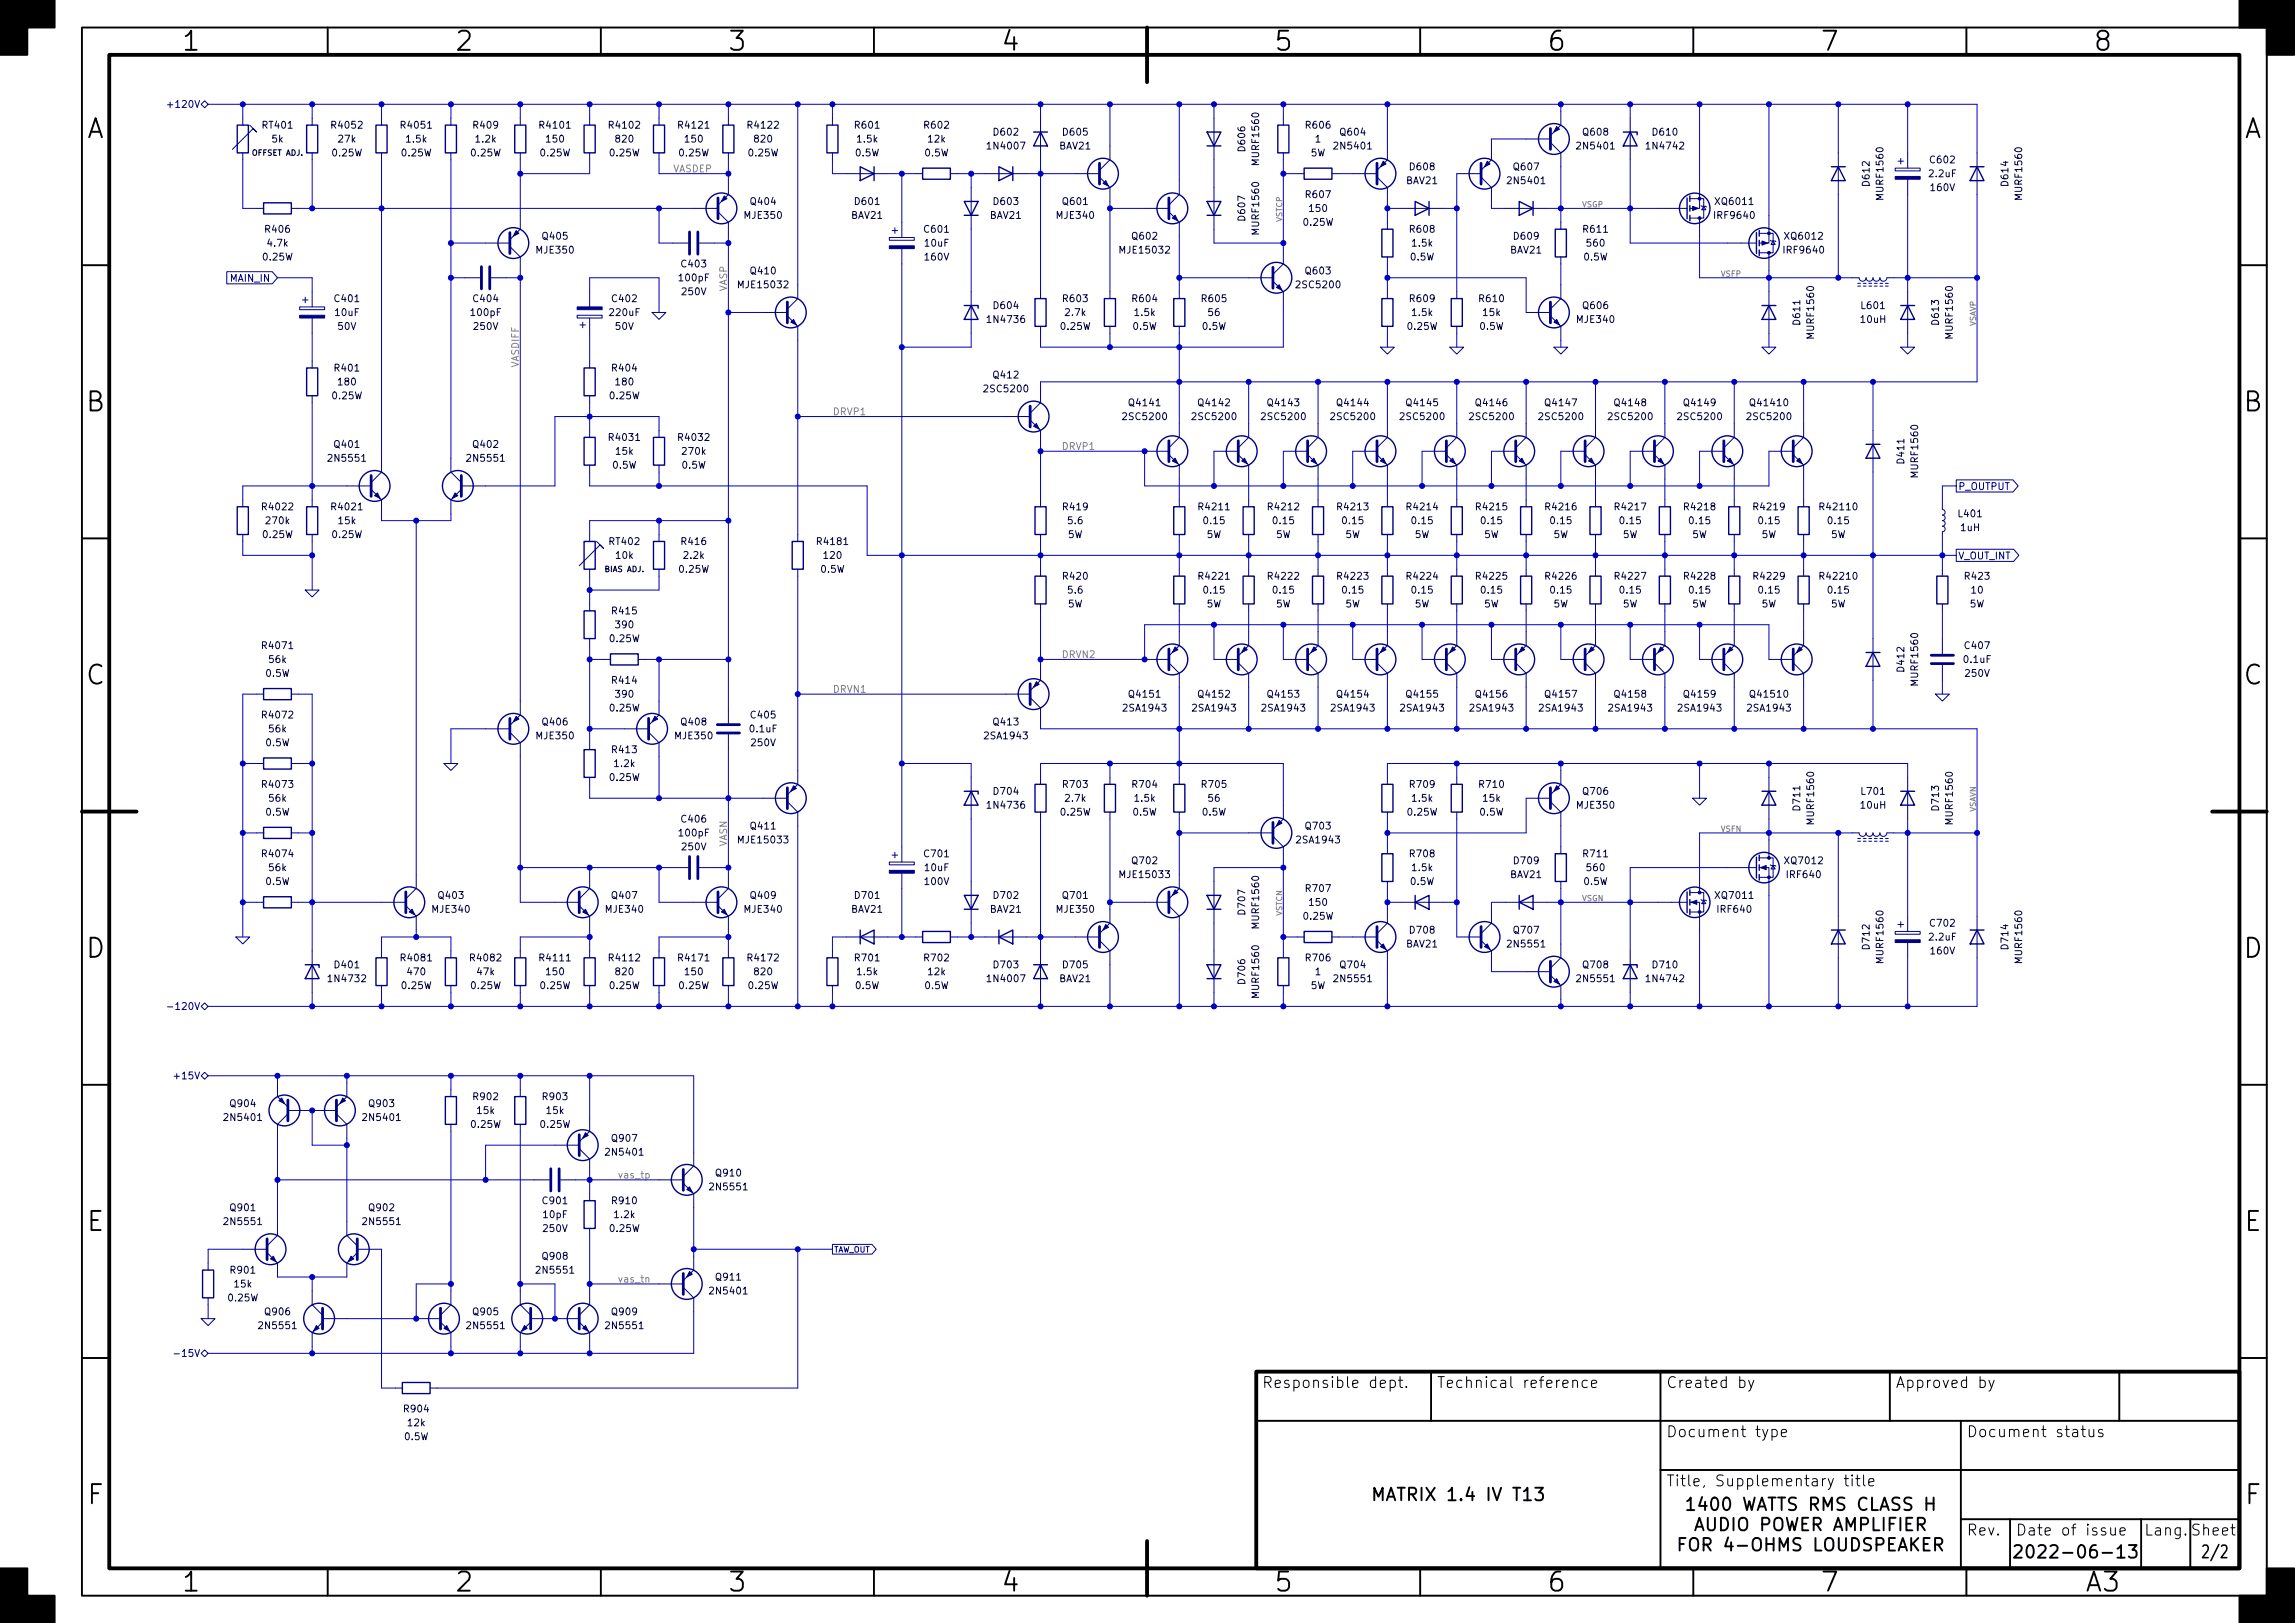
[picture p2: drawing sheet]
<svg xmlns="http://www.w3.org/2000/svg" width="420mm" height="297mm" viewBox="0 0 420 297" stroke-linecap="round" stroke-linejoin="round" font-family="sans-serif">
<defs><g id="words">
<g font-size="4.9">
<text x="33.6" y="9.3">1</text>
<text x="83.6" y="9.3">2</text>
<text x="133.6" y="9.3">3</text>
<text x="183.6" y="9.3">4</text>
<text x="233.6" y="9.3">5</text>
<text x="283.6" y="9.3">6</text>
<text x="333.6" y="9.3">7</text>
<text x="383.6" y="9.3">8</text>
<text x="15.7" y="25.3">A</text>
<text x="410.7" y="25.3">A</text>
<text x="15.7" y="75.3">B</text>
<text x="410.7" y="75.3">B</text>
<text x="15.7" y="125.3">C</text>
<text x="410.7" y="125.3">C</text>
<text x="15.7" y="175.3">D</text>
<text x="410.7" y="175.3">D</text>
<text x="15.9" y="225.3">E</text>
<text x="410.9" y="225.3">E</text>
<text x="16" y="275.3">F</text>
<text x="411" y="275.3">F</text>
<text x="33.6" y="291.3">1</text>
<text x="83.6" y="291.3">2</text>
<text x="133.6" y="291.3">3</text>
<text x="183.6" y="291.3">4</text>
<text x="233.6" y="291.3">5</text>
<text x="283.6" y="291.3">6</text>
<text x="333.6" y="291.3">7</text>
<text x="381.9" y="291.3">A3</text>
</g>
<g font-size="3.2">
<text x="253" y="274.7">MATRIX 1.4 IV T13</text>
<text x="371.8" y="285.2">2022-06-13</text>
<text x="403.8" y="285.2">2/2</text>
</g>
<g font-size="2.8">
<text x="231" y="254">Responsible dept.</text>
<text x="263" y="254">Technical reference</text>
<text x="305" y="254">Created by</text>
<text x="347" y="254">Approved by</text>
<text x="305" y="263">Document type</text>
<text x="360" y="263">Document status</text>
<text x="305" y="272">Title, Supplementary title</text>
<text x="360" y="281">Rev.</text>
<text x="369" y="281">Date of issue</text>
<text x="392.5" y="281">Lang. Sheet</text>
</g>
<g font-size="1.8" fill="#000084">
<text x="31.6" y="19.7">+120V</text>
<text x="42.3" y="51.6">MAIN_IN</text>
<text x="358.5" y="89.7">P_OUTPUT</text>
<text x="358.5" y="102.4">V_OUT_INT</text>
<text x="32" y="184.8">-120V</text>
<text x="32.5" y="197.5">+15V</text>
<text x="33" y="248.3">-15V</text>
</g>
<g font-size="1.8" fill="#000048">
<text x="48.1" y="23.5">RT401</text>
<text x="60.9" y="23.5">R4052</text>
<text x="73.6" y="23.5">R4051</text>
<text x="86.8" y="23.5">R409</text>
<text x="99" y="23.5">R4101</text>
<text x="111.7" y="23.5">R4102</text>
<text x="124.4" y="23.5">R4121</text>
<text x="137.1" y="23.5">R4122</text>
<text x="156.6" y="23.5">R601</text>
<text x="169.3" y="23.5">R602</text>
<text x="239.2" y="23.5">R606</text>
<text x="49.8" y="26.1">5k</text>
<text x="60.9" y="28.6">0.25W</text>
<text x="62" y="26.1">27k</text>
<text x="73.6" y="28.6">0.25W</text>
<text x="74.5" y="26.1">1.5k</text>
<text x="86.3" y="28.6">0.25W</text>
<text x="87.2" y="26.1">1.2k</text>
<text x="99" y="28.6">0.25W</text>
<text x="100.1" y="26.1">150</text>
<text x="111.7" y="28.6">0.25W</text>
<text x="112.8" y="26.1">820</text>
<text x="124.4" y="28.6">0.25W</text>
<text x="125.5" y="26.1">150</text>
<text x="137.1" y="28.6">0.25W</text>
<text x="138.2" y="26.1">820</text>
<text x="156.7" y="28.6">0.5W</text>
<text x="157" y="26.1">1.5k</text>
<text x="169.4" y="28.6">0.5W</text>
<text x="170" y="26.1">12k</text>
<text x="181.1" y="27.3">1N4007</text>
<text x="182" y="24.8">D602</text>
<text x="194" y="27.3">BAV21</text>
<text x="194.7" y="24.8">D605</text>
<text x="228" y="27.5" transform="rotate(-90 228 27.5)">D606</text>
<text x="230.5" y="30" transform="rotate(-90 230.5 30)">MURF1560</text>
<text x="240" y="28.6">5W</text>
<text x="240.8" y="26.1">1</text>
<text x="244.6" y="27.3">2N5401</text>
<text x="245.5" y="24.8">Q604</text>
<text x="289" y="27.3">2N5401</text>
<text x="289.9" y="24.8">Q608</text>
<text x="301.7" y="27.3">1N4742</text>
<text x="302.7" y="24.8">D610</text>
<text x="353.5" y="29.9">C602</text>
<text x="257.5" y="33.7">BAV21</text>
<text x="258.2" y="31.2">D608</text>
<text x="276.3" y="33.7">2N5401</text>
<text x="277.2" y="31.2">Q607</text>
<text x="342.3" y="33.9" transform="rotate(-90 342.3 33.9)">D612</text>
<text x="353.3" y="32.4">2.2uF</text>
<text x="353.5" y="35">160V</text>
<text x="367.7" y="33.9" transform="rotate(-90 367.7 33.9)">D614</text>
<text x="136.4" y="40">MJE350</text>
<text x="137.5" y="37.5">Q404</text>
<text x="155.9" y="40">BAV21</text>
<text x="156.6" y="37.5">D601</text>
<text x="181.3" y="40">BAV21</text>
<text x="182" y="37.5">D603</text>
<text x="193.6" y="40">MJE340</text>
<text x="194.7" y="37.5">Q601</text>
<text x="228" y="40.2" transform="rotate(-90 228 40.2)">D607</text>
<text x="238.7" y="41.3">0.25W</text>
<text x="239.2" y="36.2">R607</text>
<text x="239.8" y="38.8">150</text>
<text x="314.1" y="40">IRF9640</text>
<text x="314.3" y="37.5">XQ6011</text>
<text x="344.8" y="36.3" transform="rotate(-90 344.8 36.3)">MURF1560</text>
<text x="370.2" y="36.3" transform="rotate(-90 370.2 36.3)">MURF1560</text>
<text x="48.2" y="47.7">0.25W</text>
<text x="48.7" y="42.6">R406</text>
<text x="49.1" y="45.1">4.7k</text>
<text x="98.3" y="46.4">MJE350</text>
<text x="99.4" y="43.9">Q405</text>
<text x="169.3" y="42.6">C601</text>
<text x="169.4" y="47.7">160V</text>
<text x="169.4" y="45.1">10uF</text>
<text x="205.3" y="46.4">MJE15032</text>
<text x="207.4" y="43.9">Q602</text>
<text x="230.5" y="42.7" transform="rotate(-90 230.5 42.7)">MURF1560</text>
<text x="258.2" y="42.6">R608</text>
<text x="258.3" y="47.7">0.5W</text>
<text x="258.6" y="45.1">1.5k</text>
<text x="276.6" y="46.4">BAV21</text>
<text x="277.3" y="43.9">D609</text>
<text x="290" y="42.6">R611</text>
<text x="290" y="47.7">0.5W</text>
<text x="290.6" y="45.1">560</text>
<text x="326.8" y="46.4">IRF9640</text>
<text x="327" y="43.9">XQ6012</text>
<text x="124.4" y="51.5">100pF</text>
<text x="124.9" y="48.9">C403</text>
<text x="135.4" y="52.7">MJE15032</text>
<text x="137.5" y="50.2">Q410</text>
<text x="237.6" y="52.7">2SC5200</text>
<text x="239.1" y="50.2">Q603</text>
<text x="61.4" y="55.3">C401</text>
<text x="61.4" y="57.8">10uF</text>
<text x="86.3" y="57.8">100pF</text>
<text x="86.8" y="55.3">C404</text>
<text x="111.7" y="57.8">220uF</text>
<text x="112.2" y="55.3">C402</text>
<text x="124.9" y="54">250V</text>
<text x="181.1" y="59.1">1N4736</text>
<text x="182" y="56.6">D604</text>
<text x="194.7" y="55.3">R603</text>
<text x="195.1" y="57.8">2.7k</text>
<text x="207.4" y="55.3">R604</text>
<text x="207.8" y="57.8">1.5k</text>
<text x="220.1" y="55.3">R605</text>
<text x="221.3" y="57.8">56</text>
<text x="258.2" y="55.3">R609</text>
<text x="258.6" y="57.8">1.5k</text>
<text x="270.9" y="55.3">R610</text>
<text x="271.6" y="57.8">15k</text>
<text x="288.8" y="59.1">MJE340</text>
<text x="289.9" y="56.6">Q606</text>
<text x="329.6" y="59.3" transform="rotate(-90 329.6 59.3)">D611</text>
<text x="340.7" y="59.1">10uH</text>
<text x="340.9" y="56.6">L601</text>
<text x="355" y="59.3" transform="rotate(-90 355 59.3)">D613</text>
<text x="61.9" y="60.4">50V</text>
<text x="86.8" y="60.4">250V</text>
<text x="112.7" y="60.4">50V</text>
<text x="194.3" y="60.4">0.25W</text>
<text x="207.5" y="60.4">0.5W</text>
<text x="220.2" y="60.4">0.5W</text>
<text x="257.8" y="60.4">0.25W</text>
<text x="271" y="60.4">0.5W</text>
<text x="332.1" y="61.7" transform="rotate(-90 332.1 61.7)">MURF1560</text>
<text x="357.5" y="61.7" transform="rotate(-90 357.5 61.7)">MURF1560</text>
<text x="61.4" y="68">R401</text>
<text x="62" y="70.5">180</text>
<text x="112.2" y="68">R404</text>
<text x="112.8" y="70.5">180</text>
<text x="180.5" y="71.8">2SC5200</text>
<text x="182" y="69.3">Q412</text>
<text x="60.9" y="73.1">0.25W</text>
<text x="111.7" y="73.1">0.25W</text>
<text x="205.9" y="76.9">2SC5200</text>
<text x="206.9" y="74.3">Q4141</text>
<text x="218.6" y="76.9">2SC5200</text>
<text x="219.6" y="74.3">Q4142</text>
<text x="231.3" y="76.9">2SC5200</text>
<text x="232.3" y="74.3">Q4143</text>
<text x="244" y="76.9">2SC5200</text>
<text x="245" y="74.3">Q4144</text>
<text x="256.7" y="76.9">2SC5200</text>
<text x="257.7" y="74.3">Q4145</text>
<text x="269.4" y="76.9">2SC5200</text>
<text x="270.4" y="74.3">Q4146</text>
<text x="282.1" y="76.9">2SC5200</text>
<text x="283.1" y="74.3">Q4147</text>
<text x="294.8" y="76.9">2SC5200</text>
<text x="295.8" y="74.3">Q4148</text>
<text x="307.5" y="76.9">2SC5200</text>
<text x="308.5" y="74.3">Q4149</text>
<text x="320.2" y="76.9">2SC5200</text>
<text x="320.7" y="74.3">Q41410</text>
<text x="61.3" y="82">Q401</text>
<text x="86.7" y="82">Q402</text>
<text x="111.7" y="80.7">R4031</text>
<text x="112.8" y="83.2">15k</text>
<text x="124.4" y="80.7">R4032</text>
<text x="125" y="83.2">270k</text>
<text x="60.4" y="84.5">2N5551</text>
<text x="85.8" y="84.5">2N5551</text>
<text x="112.2" y="85.8">0.5W</text>
<text x="124.9" y="85.8">0.5W</text>
<text x="348.6" y="84.7" transform="rotate(-90 348.6 84.7)">D411</text>
<text x="351.2" y="87.1" transform="rotate(-90 351.2 87.1)">MURF1560</text>
<text x="48.2" y="93.4">R4022</text>
<text x="48.8" y="95.9">270k</text>
<text x="60.9" y="93.4">R4021</text>
<text x="62" y="95.9">15k</text>
<text x="194.7" y="93.4">R419</text>
<text x="195.6" y="95.9">5.6</text>
<text x="219.6" y="93.4">R4211</text>
<text x="220.5" y="95.9">0.15</text>
<text x="232.3" y="93.4">R4212</text>
<text x="233.2" y="95.9">0.15</text>
<text x="245" y="93.4">R4213</text>
<text x="245.9" y="95.9">0.15</text>
<text x="257.7" y="93.4">R4214</text>
<text x="258.6" y="95.9">0.15</text>
<text x="270.4" y="93.4">R4215</text>
<text x="271.3" y="95.9">0.15</text>
<text x="283.1" y="93.4">R4216</text>
<text x="284" y="95.9">0.15</text>
<text x="295.8" y="93.4">R4217</text>
<text x="296.7" y="95.9">0.15</text>
<text x="308.5" y="93.4">R4218</text>
<text x="309.4" y="95.9">0.15</text>
<text x="321.2" y="93.4">R4219</text>
<text x="322.1" y="95.9">0.15</text>
<text x="333.5" y="93.4">R42110</text>
<text x="334.8" y="95.9">0.15</text>
<text x="358.7" y="94.7">L401</text>
<text x="48.2" y="98.5">0.25W</text>
<text x="60.9" y="98.5">0.25W</text>
<text x="111.6" y="99.7">RT402</text>
<text x="124.9" y="99.7">R416</text>
<text x="149.8" y="99.7">R4181</text>
<text x="195.5" y="98.5">5W</text>
<text x="220.9" y="98.5">5W</text>
<text x="233.6" y="98.5">5W</text>
<text x="246.3" y="98.5">5W</text>
<text x="259" y="98.5">5W</text>
<text x="271.7" y="98.5">5W</text>
<text x="284.4" y="98.5">5W</text>
<text x="297.1" y="98.5">5W</text>
<text x="309.8" y="98.5">5W</text>
<text x="322.5" y="98.5">5W</text>
<text x="335.2" y="98.5">5W</text>
<text x="359" y="97.2">1uH</text>
<text x="112.8" y="102.3">10k</text>
<text x="124.4" y="104.8">0.25W</text>
<text x="125.3" y="102.3">2.2k</text>
<text x="150.3" y="104.8">0.5W</text>
<text x="150.9" y="102.3">120</text>
<text x="194.7" y="106.1">R420</text>
<text x="219.6" y="106.1">R4221</text>
<text x="232.3" y="106.1">R4222</text>
<text x="245" y="106.1">R4223</text>
<text x="257.7" y="106.1">R4224</text>
<text x="270.4" y="106.1">R4225</text>
<text x="283.1" y="106.1">R4226</text>
<text x="295.8" y="106.1">R4227</text>
<text x="308.5" y="106.1">R4228</text>
<text x="321.2" y="106.1">R4229</text>
<text x="333.5" y="106.1">R42210</text>
<text x="359.8" y="106.1">R423</text>
<text x="112.2" y="112.4">R415</text>
<text x="195.5" y="111.2">5W</text>
<text x="195.6" y="108.6">5.6</text>
<text x="220.5" y="108.6">0.15</text>
<text x="220.9" y="111.2">5W</text>
<text x="233.2" y="108.6">0.15</text>
<text x="233.6" y="111.2">5W</text>
<text x="245.9" y="108.6">0.15</text>
<text x="246.3" y="111.2">5W</text>
<text x="258.6" y="108.6">0.15</text>
<text x="259" y="111.2">5W</text>
<text x="271.3" y="108.6">0.15</text>
<text x="271.7" y="111.2">5W</text>
<text x="284" y="108.6">0.15</text>
<text x="284.4" y="111.2">5W</text>
<text x="296.7" y="108.6">0.15</text>
<text x="297.1" y="111.2">5W</text>
<text x="309.4" y="108.6">0.15</text>
<text x="309.8" y="111.2">5W</text>
<text x="322.1" y="108.6">0.15</text>
<text x="322.5" y="111.2">5W</text>
<text x="334.8" y="108.6">0.15</text>
<text x="335.2" y="111.2">5W</text>
<text x="360.6" y="111.2">5W</text>
<text x="361" y="108.6">10</text>
<text x="48.2" y="118.8">R4071</text>
<text x="111.7" y="117.5">0.25W</text>
<text x="112.8" y="115">390</text>
<text x="359.8" y="118.8">C407</text>
<text x="48.7" y="123.9">0.5W</text>
<text x="49.3" y="121.3">56k</text>
<text x="112.2" y="125.1">R414</text>
<text x="348.6" y="122.8" transform="rotate(-90 348.6 122.8)">D412</text>
<text x="351.2" y="125.2" transform="rotate(-90 351.2 125.2)">MURF1560</text>
<text x="359.6" y="121.3">0.1uF</text>
<text x="359.9" y="123.9">250V</text>
<text x="48.2" y="131.5">R4072</text>
<text x="111.7" y="130.2">0.25W</text>
<text x="112.8" y="127.7">390</text>
<text x="137.6" y="131.5">C405</text>
<text x="205.9" y="130.2">2SA1943</text>
<text x="206.9" y="127.7">Q4151</text>
<text x="218.6" y="130.2">2SA1943</text>
<text x="219.6" y="127.7">Q4152</text>
<text x="231.3" y="130.2">2SA1943</text>
<text x="232.3" y="127.7">Q4153</text>
<text x="244" y="130.2">2SA1943</text>
<text x="245" y="127.7">Q4154</text>
<text x="256.7" y="130.2">2SA1943</text>
<text x="257.7" y="127.7">Q4155</text>
<text x="269.4" y="130.2">2SA1943</text>
<text x="270.4" y="127.7">Q4156</text>
<text x="282.1" y="130.2">2SA1943</text>
<text x="283.1" y="127.7">Q4157</text>
<text x="294.8" y="130.2">2SA1943</text>
<text x="295.8" y="127.7">Q4158</text>
<text x="307.5" y="130.2">2SA1943</text>
<text x="308.5" y="127.7">Q4159</text>
<text x="320.2" y="130.2">2SA1943</text>
<text x="320.7" y="127.7">Q41510</text>
<text x="48.7" y="136.6">0.5W</text>
<text x="49.3" y="134">56k</text>
<text x="98.3" y="135.3">MJE350</text>
<text x="99.4" y="132.8">Q406</text>
<text x="112.2" y="137.8">R413</text>
<text x="123.7" y="135.3">MJE350</text>
<text x="124.8" y="132.8">Q408</text>
<text x="137.4" y="134">0.1uF</text>
<text x="137.6" y="136.6">250V</text>
<text x="180.5" y="135.3">2SA1943</text>
<text x="182" y="132.8">Q413</text>
<text x="111.7" y="142.9">0.25W</text>
<text x="112.6" y="140.4">1.2k</text>
<text x="48.2" y="144.2">R4073</text>
<text x="48.7" y="149.3">0.5W</text>
<text x="49.3" y="146.7">56k</text>
<text x="181.1" y="148">1N4736</text>
<text x="182" y="145.5">D704</text>
<text x="194.3" y="149.3">0.25W</text>
<text x="194.7" y="144.2">R703</text>
<text x="195.1" y="146.7">2.7k</text>
<text x="207.4" y="144.2">R704</text>
<text x="207.5" y="149.3">0.5W</text>
<text x="207.8" y="146.7">1.5k</text>
<text x="220.1" y="144.2">R705</text>
<text x="220.2" y="149.3">0.5W</text>
<text x="221.3" y="146.7">56</text>
<text x="257.8" y="149.3">0.25W</text>
<text x="258.2" y="144.2">R709</text>
<text x="258.6" y="146.7">1.5k</text>
<text x="270.9" y="144.2">R710</text>
<text x="271" y="149.3">0.5W</text>
<text x="271.6" y="146.7">15k</text>
<text x="288.8" y="148">MJE350</text>
<text x="289.9" y="145.5">Q706</text>
<text x="329.6" y="148.2" transform="rotate(-90 329.6 148.2)">D711</text>
<text x="340.7" y="148">10uH</text>
<text x="340.9" y="145.5">L701</text>
<text x="355" y="148.2" transform="rotate(-90 355 148.2)">D713</text>
<text x="124.4" y="153.1">100pF</text>
<text x="124.9" y="150.5">C406</text>
<text x="124.9" y="155.6">250V</text>
<text x="135.4" y="154.3">MJE15033</text>
<text x="137.5" y="151.8">Q411</text>
<text x="237.6" y="154.3">2SA1943</text>
<text x="239.1" y="151.8">Q703</text>
<text x="332.1" y="150.6" transform="rotate(-90 332.1 150.6)">MURF1560</text>
<text x="357.5" y="150.6" transform="rotate(-90 357.5 150.6)">MURF1560</text>
<text x="48.2" y="156.9">R4074</text>
<text x="48.7" y="162">0.5W</text>
<text x="49.3" y="159.4">56k</text>
<text x="169.3" y="156.9">C701</text>
<text x="169.4" y="162">100V</text>
<text x="169.4" y="159.4">10uF</text>
<text x="205.3" y="160.7">MJE15033</text>
<text x="207.4" y="158.2">Q702</text>
<text x="258.2" y="156.9">R708</text>
<text x="258.3" y="162">0.5W</text>
<text x="258.6" y="159.4">1.5k</text>
<text x="276.6" y="160.7">BAV21</text>
<text x="277.3" y="158.2">D709</text>
<text x="290" y="156.9">R711</text>
<text x="290" y="162">0.5W</text>
<text x="290.6" y="159.4">560</text>
<text x="327" y="158.2">XQ7012</text>
<text x="327.3" y="160.7">IRF640</text>
<text x="79.3" y="167">MJE340</text>
<text x="80.4" y="164.5">Q403</text>
<text x="111" y="167">MJE340</text>
<text x="112.1" y="164.5">Q407</text>
<text x="136.4" y="167">MJE340</text>
<text x="137.5" y="164.5">Q409</text>
<text x="155.9" y="167">BAV21</text>
<text x="156.6" y="164.5">D701</text>
<text x="181.3" y="167">BAV21</text>
<text x="182" y="164.5">D702</text>
<text x="193.6" y="167">MJE350</text>
<text x="194.7" y="164.5">Q701</text>
<text x="228" y="167.3" transform="rotate(-90 228 167.3)">D707</text>
<text x="239.2" y="163.2">R707</text>
<text x="239.8" y="165.8">150</text>
<text x="314.3" y="164.5">XQ7011</text>
<text x="314.6" y="167">IRF640</text>
<text x="230.5" y="169.7" transform="rotate(-90 230.5 169.7)">MURF1560</text>
<text x="238.7" y="168.3">0.25W</text>
<text x="257.5" y="173.4">BAV21</text>
<text x="258.2" y="170.9">D708</text>
<text x="276.3" y="173.4">2N5551</text>
<text x="277.2" y="170.9">Q707</text>
<text x="342.3" y="173.6" transform="rotate(-90 342.3 173.6)">D712</text>
<text x="353.3" y="172.1">2.2uF</text>
<text x="353.5" y="169.6">C702</text>
<text x="367.7" y="173.6" transform="rotate(-90 367.7 173.6)">D714</text>
<text x="60.4" y="179.7">1N4732</text>
<text x="61.4" y="177.2">D401</text>
<text x="73.6" y="175.9">R4081</text>
<text x="74.7" y="178.5">470</text>
<text x="86.3" y="175.9">R4082</text>
<text x="87.4" y="178.5">47k</text>
<text x="99" y="175.9">R4111</text>
<text x="100.1" y="178.5">150</text>
<text x="111.7" y="175.9">R4112</text>
<text x="112.8" y="178.5">820</text>
<text x="124.4" y="175.9">R4171</text>
<text x="125.5" y="178.5">150</text>
<text x="137.1" y="175.9">R4172</text>
<text x="138.2" y="178.5">820</text>
<text x="156.6" y="175.9">R701</text>
<text x="157" y="178.5">1.5k</text>
<text x="169.3" y="175.9">R702</text>
<text x="170" y="178.5">12k</text>
<text x="181.1" y="179.7">1N4007</text>
<text x="182" y="177.2">D703</text>
<text x="194" y="179.7">BAV21</text>
<text x="194.7" y="177.2">D705</text>
<text x="228" y="180" transform="rotate(-90 228 180)">D706</text>
<text x="239.2" y="175.9">R706</text>
<text x="240.8" y="178.5">1</text>
<text x="244.6" y="179.7">2N5551</text>
<text x="245.5" y="177.2">Q704</text>
<text x="289" y="179.7">2N5551</text>
<text x="289.9" y="177.2">Q708</text>
<text x="301.7" y="179.7">1N4742</text>
<text x="302.7" y="177.2">D710</text>
<text x="344.8" y="176" transform="rotate(-90 344.8 176)">MURF1560</text>
<text x="353.5" y="174.7">160V</text>
<text x="370.2" y="176" transform="rotate(-90 370.2 176)">MURF1560</text>
<text x="73.6" y="181">0.25W</text>
<text x="86.3" y="181">0.25W</text>
<text x="99" y="181">0.25W</text>
<text x="111.7" y="181">0.25W</text>
<text x="124.4" y="181">0.25W</text>
<text x="137.1" y="181">0.25W</text>
<text x="156.7" y="181">0.5W</text>
<text x="169.4" y="181">0.5W</text>
<text x="230.5" y="182.4" transform="rotate(-90 230.5 182.4)">MURF1560</text>
<text x="240" y="181">5W</text>
<text x="42.3" y="202.6">Q904</text>
<text x="67.7" y="202.6">Q903</text>
<text x="86.8" y="201.3">R902</text>
<text x="87.4" y="203.9">15k</text>
<text x="99.5" y="201.3">R903</text>
<text x="100.1" y="203.9">15k</text>
<text x="41.4" y="205.1">2N5401</text>
<text x="66.8" y="205.1">2N5401</text>
<text x="86.3" y="206.4">0.25W</text>
<text x="99" y="206.4">0.25W</text>
<text x="112.1" y="209">Q907</text>
<text x="111.2" y="211.5">2N5401</text>
<text x="131.2" y="215.3">Q910</text>
<text x="42.3" y="221.7">Q901</text>
<text x="67.7" y="221.7">Q902</text>
<text x="99.5" y="220.4">C901</text>
<text x="112.2" y="220.4">R910</text>
<text x="130.3" y="217.8">2N5551</text>
<text x="41.4" y="224.2">2N5551</text>
<text x="66.8" y="224.2">2N5551</text>
<text x="99.5" y="225.5">250V</text>
<text x="99.5" y="222.9">10pF</text>
<text x="111.7" y="225.5">0.25W</text>
<text x="112.6" y="222.9">1.2k</text>
<text x="42.3" y="233.1">R901</text>
<text x="98.5" y="233.1">2N5551</text>
<text x="99.4" y="230.5">Q908</text>
<text x="41.9" y="238.2">0.25W</text>
<text x="43" y="235.6">15k</text>
<text x="130.3" y="236.9">2N5401</text>
<text x="131.2" y="234.4">Q911</text>
<text x="47.7" y="243.2">2N5551</text>
<text x="48.6" y="240.7">Q906</text>
<text x="85.8" y="243.2">2N5551</text>
<text x="86.7" y="240.7">Q905</text>
<text x="111.2" y="243.2">2N5551</text>
<text x="112.1" y="240.7">Q909</text>
<text x="74.1" y="258.5">R904</text>
<text x="74.1" y="263.6">0.5W</text>
<text x="74.7" y="261">12k</text>
</g>
<g font-size="1.8" fill="#848484">
<text x="123.2" y="31.5">VASDEP</text>
<text x="133.1" y="53.4" transform="rotate(-90 133.1 53.4)">VASP</text>
<text x="95" y="67.3" transform="rotate(-90 95 67.3)">VASDIFF</text>
<text x="152.4" y="76">DRVP1</text>
<text x="194.3" y="82.3">DRVP1</text>
<text x="194.3" y="120.4">DRVN2</text>
<text x="152.4" y="126.8">DRVN1</text>
<text x="133.1" y="155" transform="rotate(-90 133.1 155)">VASN</text>
<text x="113" y="215.7">vas_tp</text>
<text x="113" y="234.7">vas_tn</text>
</g>
<g font-size="1.4" fill="#000048">
<text x="46.2" y="28.5">OFFSET ADJ.</text>
<text x="110.8" y="104.7">BIAS ADJ.</text>
</g>
<g font-size="1.4" fill="#848484">
<text x="234.7" y="40.7" transform="rotate(-90 234.7 40.7)">VSTCP</text>
<text x="289.6" y="37.9">VSGP</text>
<text x="315" y="50.6">VSFP</text>
<text x="361.7" y="59.7" transform="rotate(-90 361.7 59.7)">VSAVP</text>
<text x="361.7" y="148.6" transform="rotate(-90 361.7 148.6)">VSAVN</text>
<text x="315" y="152.2">VSFN</text>
<text x="234.7" y="167.7" transform="rotate(-90 234.7 167.7)">VSTCN</text>
<text x="289.6" y="164.9">VSGN</text>
</g>
<text font-size="1.4" fill="#000084" x="152.7" y="229.2">TAW_OUT</text>
</g></defs>
<g fill="none" stroke="#000" stroke-width=".35">
<path d="M15 5h400v287h-400zM60 5v5M110 5v5M160 5v5M210 5v5M260 5v5M310 5v5M360 5v5M15 48.5h5M410 48.5h5M15 98.5h5M410 98.5h5"/>
<path d="M15 148.5h5M410 148.5h5M15 198.5h5M410 198.5h5M15 248.5h5M262 251v9M304 251v36M346 251v9M388 251v9M410 248.5h5M230 260h180M251.6 274.6v-2.3l.8 1.6 .7-1.6v2.3"/>
<path d="M281.1 272.3h1.4l-.8 .9a.62 .62 0 0 1 .8 .4v.5l-.2 .4-.9 .1-.3-.2M304 269h106M308.9 274.7l.6-.6v2.3M308.9 276.4h1.3M310.6 279.4h1.1M311.6 274l-.5 1.6h1.4M312.2 274.8v1.6M312.7 277.8v1.8l.4 .5h.4l.5-.5v-1.8M313.6 274.2a.55 .55 0 0 1 .9 .3 1.35 1.35 0 0 1-.5 1.9 .59 .59 0 0 1-.6-.5 1.79 1.79 0 0 1 .2-1.7zM315.1 277.8a1.21 1.21 0 0 1 1.3 .7 1.21 1.21 0 0 1-.5 1.5l-.8 .1zM315.8 274.2a.55 .55 0 0 1 .8 .3 1.35 1.35 0 0 1-.4 1.9 .59 .59 0 0 1-.6-.5 1.78 1.78 0 0 1 .2-1.7zM317.4 277.8v2.3"/>
<path d="M318.7 277.9a.77 .77 0 0 1 .8-.1 .77 .77 0 0 1 .4 .7v.8a.77 .77 0 0 1-.8 .8 .77 .77 0 0 1-.8-.8v-.8l.2-.4zM319.3 274.1l.5 2.3 .5-1.7 .4 1.7 .5-2.3M321.8 276.4l.8-2.3 .7 2.3M322 275.7h1.1M322.6 279h.9a.62 .62 0 0 0 .5-.6 .62 .62 0 0 0-.5-.6h-.9v2.3M323.8 274.1h1.3M324.4 274.1v2.3M324.9 278.1a.77 .77 0 0 1 .9-.3 .77 .77 0 0 1 .5 .7v.8a.77 .77 0 0 1-.7 .8 .77 .77 0 0 1-.8-.8zM325.5 274.1h1.3M326.2 274.1v2.3M327.1 277.8l.6 2.3 .4-1.7 .4 1.7 .6-2.3M328.8 274.2l-.9-.1a.56 .56 0 0 0-.4 .5 .56 .56 0 0 0 .4 .6 .84 .84 0 0 1 .9 .5 .59 .59 0 0 1-.4 .7l-.9-.1"/>
<path d="M330 278.9h.7M331.1 277.8h-1.1v2.3h1.1M331.5 275.3h.9a.62 .62 0 0 0 .5-.6 .62 .62 0 0 0-.5-.6h-.9v2.3M332 279h.9a.62 .62 0 0 0 .5-.6 .62 .62 0 0 0-.5-.6h-.9v2.3M332.1 275.3l.8 1.1M332.6 279l.8 1.1M333.8 276.4v-2.3l.8 1.6 .8-1.6v2.3M336 279.4h1.1M337.7 274.2l-.9-.1a.56 .56 0 0 0-.4 .5 .56 .56 0 0 0 .4 .6 .85 .85 0 0 1 .9 .5 .59 .59 0 0 1-.5 .7l-.8-.1M340.7 279h.9a.62 .62 0 0 0 .4-.6 .62 .62 0 0 0-.4-.6h-.9v2.3M341.7 274.3a.92 .92 0 0 0-1.1 0 .92 .92 0 0 0-.3 1.1 .86 .86 0 0 0 .5 .9 .86 .86 0 0 0 .9-.1M342.7 274.1v2.3h1.1"/>
<path d="M343 277.8v2.3h1.1M344.2 276.4l.8-2.3 .8 2.3M344.5 275.7h1.1M344.9 277.8v2.3M345.9 278.9h.8M347 277.8h-1.1v2.3M347.8 274.2l-.9-.1a.56 .56 0 0 0-.5 .5 .56 .56 0 0 0 .5 .6 .85 .85 0 0 1 .9 .5 .59 .59 0 0 1-.5 .7l-.9-.1M347.9 277.8v2.3M349 278.9h.8M349.9 274.2l-.8-.1a.56 .56 0 0 0-.5 .5 .56 .56 0 0 0 .5 .6 .84 .84 0 0 1 .8 .5 .59 .59 0 0 1-.4 .7l-.9-.1M350.1 277.8h-1.1v2.3h1.1M351.1 279h.9a.62 .62 0 0 0 .4-.6 .62 .62 0 0 0-.4-.6h-.9v2.3"/>
<path d="M351.6 279l.8 1.1M352.7 274.1v2.3M352.7 275.2h1.3M354 274.1v2.3M359 278h51M359 260v27M368 278v9M392 278v9M401 278v9M60 287v5M110 287v5M160 287v5"/>
<path d="M210 287v5M260 287v5M307.5 282.6h.8M308.6 281.5h-1.1v2.3M309.5 281.8a.77 .77 0 0 1 .9-.3 .77 .77 0 0 1 .5 .7v.8a.77 .77 0 0 1-.8 .8 .77 .77 0 0 1-.7-.8zM310 287v5M310.3 280.1l.8-2.3 .8 2.3M311.9 282.7h.9a.62 .62 0 0 0 .4-.6 .62 .62 0 0 0-.4-.6h-.9v2.3M312.4 282.7l.8 1.1M316.4 281.4l-.6 1.6h1.5M316.9 282.2v1.6M318.1 282.9h1.8"/>
<path d="M321.2 281.6a.77 .77 0 0 1 .8-.1 .77 .77 0 0 1 .4 .7v.8a.77 .77 0 0 1-.8 .8 .77 .77 0 0 1-.7-.8v-.8l.1-.4zM323.4 282.6h1.3M323.4 281.5v2.3M324.7 281.5v2.3M325.8 283.8v-2.3l.8 1.6 .7-1.6v2.3M329.6 281.6l-.9-.1a.56 .56 0 0 0-.4 .5 .56 .56 0 0 0 .4 .6 .84 .84 0 0 1 .9 .5 .59 .59 0 0 1-.4 .7l-.9-.1M332.4 281.5v2.3h1.1M334.2 281.8a.77 .77 0 0 1 .9-.3 .77 .77 0 0 1 .6 .7v.8a.77 .77 0 0 1-.8 .8 .77 .77 0 0 1-.8-.8zM335.8 280.1l.7-2.3 .8 2.3M336.6 281.5v1.8l.5 .5h.4l.5-.5v-1.8M338.1 280.1v-2.3l.7 1.6 .8-1.6v2.3M339 281.5a1.21 1.21 0 0 1 1.4 .7 1.21 1.21 0 0 1-.5 1.5l-.9 .1z"/>
<path d="M342.6 281.6l-.9-.1a.56 .56 0 0 0-.5 .5 .56 .56 0 0 0 .5 .6 .85 .85 0 0 1 .9 .5 .59 .59 0 0 1-.5 .7l-.9-.1M343.5 282.7h.9a.62 .62 0 0 0 .5-.6 .62 .62 0 0 0-.5-.6h-.9v2.3M345.8 282.6h.8M346.9 281.5h-1.1v2.3h1.1M347.6 283.8l.8-2.3 .7 2.3M347.8 283.1h1.1M349.9 281.5v2.3M350.2 282.5l1 1.3M351.2 281.5l-1.3 1.3M352.2 282.6h.8M353.3 281.5h-1.1v2.3h1.1M354.3 282.7h.8a.62 .62 0 0 0 .5-.6 .62 .62 0 0 0-.5-.6h-.8v2.3"/>
<path d="M354.8 282.7l.8 1.1M360 287v5M368.8 283l.3-.2h.6a.62 .62 0 0 1 .3 1l-1.3 1.3h1.4M389.7 282.8h1.5l-.8 .9a.62 .62 0 0 1 .8 .4v.5l-.3 .4-.8 .1-.4-.2"/>
</g>
<path d="M20 10h390v277h-390zM210 5v10M15 148.5h10M405 148.5h10M230 251h180v36h-180zM210 282v10" fill="none" stroke="#000" stroke-width=".7"/>
<path d="M0 0h10v5h-5v5h-5zM410 0h10v10h-5v-5h-5zM0 287h5v5h5v5h-10zM415 287h5v10h-10v-5h5z" fill="#000" stroke="#000" stroke-width=".35"/>
<g fill="none" stroke="#000" stroke-width=".18">
<path d="M254.5 252.7l.6-.1 .4 .4v.6l-.2 .2-.2 .1-.6-.1M254.5 252.6v2M256 252.6h.8M256.3 251.9v1.8l.1 .1 .4 .1M257.5 253.8h.1l-.1 .1-.1-.1h.1v.1M287.9 252.8a.5 .5 0 0 1 .9 .1v1M290.6 252.7l-.6-.1-.3 .4v.6l.1 .2 .2 .1 .6-.1M291.4 253.3l.9-.2-.1-.4-.5-.1-.3 .3 .1 .9 .2 .1 .5-.1M320.1 252.6l.5 1.3M321.1 252.6l-.7 1.8-.3 .2M364.1 252.6l.5 1.3M365.1 252.6l-.7 1.8-.3 .2"/>
<path d="M324.4 261.7l.6-.1 .4 .4v.6l-.2 .2-.2 .1-.6-.1M326.1 262.3l1-.2-.1-.4-.6-.1-.3 .3 .1 .9 .2 .1 .6-.1M337.6 270.6h.8M337.9 269.9v1.8l.1 .1 .4 .1M339.1 269.9l-.1 .1 .1 .1 .1-.1-.1-.1v.2M339.1 270.6v1.3M339.7 270.6h.8M340 269.9v1.8l.1 .1 .4 .1M341.2 269.9v1.8l.3 .2M342.1 271.3l1-.2-.1-.4-.6-.1-.3 .3 .1 .9 .2 .1 .6-.1M381 261.6h.8M381.3 260.9v1.8l.1 .1 .4 .1"/>
<path d="M382.5 261.6l.1 1.2a.54 .54 0 0 0 .7 0M383.3 261.6v1.3M384.9 261.7l-.4-.1-.3 .3 .1 .3 .6 .2 .1 .2-.1 .2-.2 .1-.5-.1M386.4 279.6l.1 1.2a.54 .54 0 0 0 .8 0M387.3 279.6v1.3M388.1 280.3l1-.2-.1-.4-.6-.1-.3 .3 .1 .9 .2 .1 .6-.1"/>
</g>
<g fill="none" stroke="#000084" stroke-width=".51">
<path d="M131.4 36.2v3.8M201.3 29.9v3.8M214 36.2v3.8M252.1 29.9v3.8M271.1 29.9v3.8M283.8 23.5v3.8M88.1 48.8v4.1M89.7 48.8v4.1M93.3 42.6v3.8M126.2 42.5v4M127.8 42.5v4M144.1 55.3v3.8"/>
<path d="M233 48.9v3.8M283.8 55.3v3.8M188.6 74.3v3.8M67.9 87v3.8M84.5 87v3.8M214 80.7v3.8M226.7 80.7v3.8M239.4 80.7v3.8M252.1 80.7v3.8M264.8 80.7v3.8M277.5 80.7v3.8M290.2 80.7v3.8"/>
<path d="M302.9 80.7v3.8M315.6 80.7v3.8M328.3 80.7v3.8M214 118.8v3.8M226.7 118.8v3.8M239.4 118.8v3.8M252.1 118.8v3.8M264.8 118.8v3.8M277.5 118.8v3.8M290.2 118.8v3.8M302.9 118.8v3.8M315.6 118.8v3.8"/>
<path d="M328.3 118.8v3.8M353.6 119.9h4M93.3 131.5v3.8M118.7 131.5v3.8M131.3 132.6h4.1M131.3 134.1h4.1M188.6 125.1v3.8M353.6 121.4h4M126.2 156.8v4M127.8 156.8v4M144.1 144.2v3.8M233 150.5v3.8"/>
<path d="M283.8 144.2v3.8M74.3 163.2v3.8M106 163.2v3.8M131.4 163.2v3.8M201.3 169.6v3.8M214 163.2v3.8M252.1 169.6v3.8M271.1 169.6v3.8M283.8 175.9v3.8M52.7 201.3v3.8M61.6 201.3v3.8M100.8 213.9v4.1"/>
<path d="M102.4 213.9v4.1M106 207.7v3.8M125.1 214v3.8M48.9 226.7v3.8M59.1 239.4v3.8M65.4 226.7v3.8M80.6 239.4v3.8M97.2 239.4v3.8M106 239.4v3.8M125.1 233.1v3.8"/>
</g>
<g fill="none" stroke="#000084" stroke-width=".18">
<path d="M30.7 19.2h.9M36.8 19.1l.7-.6 .6 .6-.6 .6zM44.4 21.6v1.3M44.4 28v1.2M45.7 22.9l1.3 1.3-.6-.7-3.9 3.8M47 38.1h1.3M53.3 38.1h1.3M57.1 21.6v1.3M57.1 28v1.2M69.8 21.6v1.3M69.8 28v1.2M82.5 21.6v1.3"/>
<path d="M82.5 28v1.2M95.2 39.4v2.5l-1.9 2M95.2 21.6v1.3M95.2 28v1.2M107.9 21.6v1.3M107.9 28v1.2M120.6 21.6v1.3M120.6 28v1.2M127 38.1h4.4M131.4 38.8l1.9 1.9v2.5M133.3 33.1v2.5l-1.9 1.9M133.3 21.6v1.3"/>
<path d="M133.3 28v1.2M152.4 21.6v1.3M152.4 28v1.2M154.9 31.8h7.7M167.6 31.8h1.3M174 31.8h1.3M177.8 34.3v7.6M180.3 31.8h7.7M190.5 21.6v7.6M196.8 31.8h4.5M201.3 32.4l1.9 1.9v2.6M203.2 26.7v2.5l-1.9 2"/>
<path d="M209.5 38.1h4.5M214 38.8l1.9 1.9v2.5M215.9 33.1v2.5l-1.9 1.9M222.2 21.6v7.6M222.2 34.3v7.6M234.9 21.6v1.3M234.9 28v1.2M237.5 31.8h1.3M243.8 31.8h1.3M247.6 31.8h4.5M252.1 32.4l1.9 1.9v2.6M254 26.7v2.5l-1.9 2"/>
<path d="M256.5 38.1h7.7M266.7 31.8h4.4M271.1 32.4l1.9 1.9v2.6M273 26.7v2.5l-1.9 2M275.6 38.1h7.6M279.4 25.4h4.4M283.8 26.1l1.9 1.9v2.5M285.7 20.4v2.5l-1.9 1.9M298.4 21.6v7.6M303.5 38.1h5.4M309.4 36.4h2.5v3.5h-2.5M311.1 33.1v5h-1.7"/>
<path d="M311.1 39.9v3.3M311.4 37.6l.1 .2h.8l.1 .1M311.9 37.8l.4 .6h-.8zM323.8 39.4v5.1h-1.7M336.5 28v7.6M347 30.8h4.5v.5h-4.5zM347.5 29.5h1M348 29v1M349.2 28v2.8M349.2 32.8v2.8M361.9 28v7.6M41.5 49.7h8.3l1 1.1-1 1.1h-8.3z"/>
<path d="M54.9 56.2h4.5v.5h-4.5zM55.4 54.9h1M55.9 54.4v1M57.1 53.4v2.8M57.1 58.2v2.8M85.1 50.8h2.8M88.9 44.5h4.4M89.9 50.8h2.8M93.3 45.1l1.9 1.9v2.6M105.7 57.7h4.5v.5h-4.5zM106.2 59.5h1M106.7 59v1"/>
<path d="M107.9 53.4v2.8M107.9 58.2v2.8M119.4 57.2h2.5l-1.3 1.3zM123.2 44.5h2.8M128 44.5h2.8M139.7 57.2h4.4M144.1 57.8l1.9 1.9v2.6M146 52.1v2.5l-1.9 2M162.8 43.5h4.6v.5h-4.6zM163.3 42.2h1M163.8 41.7v1M165.1 40.7v2.8"/>
<path d="M165.1 45.5v2.8M177.8 53.4v7.6M190.5 53.4v1.2M190.5 59.7v1.3M203.2 53.4v1.2M203.2 59.7v1.3M215.9 53.4v1.2M215.9 59.7v1.3M228.6 50.8h4.4M233 51.5l1.9 1.9v2.5M234.9 45.8v2.5l-1.9 1.9M254 40.7v1.2"/>
<path d="M254 47v1.3M254 53.4v1.2M254 59.7v1.3M266.7 53.4v1.2M266.7 59.7v1.3M279.4 57.2h4.4M283.8 57.8l1.9 1.9v2.6M285.7 40.7v1.2M285.7 47v1.3M285.7 52.1v2.5l-1.9 2M316.2 44.5h5.4M322.1 42.7h2.5v3.6h-2.5"/>
<path d="M323.8 46.3v3.3M323.8 53.4v7.6M324.1 44l.1 .1h.8l.1 .1M324.6 44.1l.4 .6h-.8zM339.1 50.8h1.3a.64 .64 0 0 0 .6 .7 .64 .64 0 0 0 .6-.7 .64 .64 0 0 0 .7 .7 .64 .64 0 0 0 .6-.7 .64 .64 0 0 0 .6 .7 .64 .64 0 0 0 .7-.7 .64 .64 0 0 0 .6 .7 .64 .64 0 0 0 .6-.7h1.3M340.1 51.9h.5M340.1 52.4h.5M341.1 51.9h.5M341.1 52.4h.5M342.1 51.9h.5M342.1 52.4h.5M343.2 51.9h.5"/>
<path d="M343.2 52.4h.5M344.2 51.9h.5M344.2 52.4h.5M345.2 51.9h.5M345.2 52.4h.5M349.2 53.4v7.6M57.1 66.1v1.2M57.1 72.4v1.3M107.9 66.1v1.2M107.9 72.4v1.3M107.9 78.8v1.2M120.6 78.8v1.2"/>
<path d="M184.1 76.2h4.5M188.6 76.9l1.9 1.9v2.5M190.5 71.2v2.5l-1.9 1.9M215.9 77.5v2.5l-1.9 2M228.6 77.5v2.5l-1.9 2M241.3 77.5v2.5l-1.9 2M252.7 63.5h2.6l-1.3 1.3zM254 77.5v2.5l-1.9 2M265.4 63.5h2.6l-1.3 1.3zM266.7 77.5v2.5l-1.9 2M279.4 77.5v2.5l-1.9 2M284.5 63.5h2.5l-1.3 1.3z"/>
<path d="M292.1 77.5v2.5l-1.9 2M304.8 77.5v2.5l-1.9 2M317.5 77.5v2.5l-1.9 2M322.6 63.5h2.5l-1.3 1.3zM330.2 77.5v2.5l-1.9 2M342.9 78.8v7.6M348 63.5h2.5l-1.3 1.3zM44.4 91.5v1.2M44.4 97.8v1.3M57.1 91.5v1.2M57.1 97.8v1.3M63.5 88.9h4.4"/>
<path d="M67.9 89.6l1.9 1.9v2.5M69.8 83.9v2.5l-1.9 1.9M82.5 83.9v2.5l2 1.9M84.5 89.6l-2 1.9v2.5M84.5 88.9h4.4M107.9 85.1v1.3M107.9 97.8v1.3M109.2 99.1l1.3 1.3-.6-.7-3.9 3.8M120.6 85.1v1.3M120.6 97.8v1.3M146 97.8v1.3M190.5 91.5v1.2"/>
<path d="M190.5 97.8v1.3M209.5 82.6h4.5M214 83.2l1.9 1.9v2.6M215.9 91.5v1.2M215.9 97.8v1.3M222.2 82.6h4.5M226.7 83.2l1.9 1.9v2.6M228.6 91.5v1.2M228.6 97.8v1.3M234.9 82.6h4.5M239.4 83.2l1.9 1.9v2.6M241.3 91.5v1.2"/>
<path d="M241.3 97.8v1.3M247.6 82.6h4.5M252.1 83.2l1.9 1.9v2.6M254 91.5v1.2M254 97.8v1.3M260.3 82.6h4.5M264.8 83.2l1.9 1.9v2.6M266.7 91.5v1.2M266.7 97.8v1.3M273 82.6h4.5M277.5 83.2l1.9 1.9v2.6M279.4 91.5v1.2"/>
<path d="M279.4 97.8v1.3M285.7 82.6h4.5M290.2 83.2l1.9 1.9v2.6M292.1 91.5v1.2M292.1 97.8v1.3M298.4 82.6h4.5M302.9 83.2l1.9 1.9v2.6M304.8 91.5v1.2M304.8 97.8v1.3M311.1 82.6h4.5M315.6 83.2l1.9 1.9v2.6M317.5 91.5v1.2"/>
<path d="M317.5 97.8v1.3M323.8 82.6h4.5M328.3 83.2l1.9 1.9v2.6M330.2 91.5v1.2M330.2 97.8v1.3M355.6 92.7v.6l.4 .1 .1 .4-.1 .3-.4 .2 .4 .1 .1 .4-.1 .3-.4 .2 .4 .1 .1 .4-.1 .4-.4 .1 .4 .2 .1 .3-.1 .4-.4 .1v.5M358.1 87.8h10.4l1 1.1-1 1.1h-10.4zM55.9 108h2.5l-1.3 1.3zM107.9 104.2v1.2M107.9 110.5v1.3M107.9 116.9v1.2M120.6 104.2v1.2"/>
<path d="M146 104.2v1.2M190.5 104.2v1.2M190.5 110.5v1.3M215.9 115.6v2.5l-1.9 2M215.9 104.2v1.2M215.9 110.5v1.3M228.6 115.6v2.5l-1.9 2M228.6 104.2v1.2M228.6 110.5v1.3M241.3 115.6v2.5l-1.9 2M241.3 104.2v1.2M241.3 110.5v1.3"/>
<path d="M254 115.6v2.5l-1.9 2M254 104.2v1.2M254 110.5v1.3M266.7 115.6v2.5l-1.9 2M266.7 104.2v1.2M266.7 110.5v1.3M279.4 115.6v2.5l-1.9 2M279.4 104.2v1.2M279.4 110.5v1.3M292.1 115.6v2.5l-1.9 2M292.1 104.2v1.2M292.1 110.5v1.3"/>
<path d="M304.8 115.6v2.5l-1.9 2M304.8 104.2v1.2M304.8 110.5v1.3M317.5 115.6v2.5l-1.9 2M317.5 104.2v1.2M317.5 110.5v1.3M330.2 115.6v2.5l-1.9 2M330.2 104.2v1.2M330.2 110.5v1.3M342.9 116.9v7.6M355.6 104.2v1.2M355.6 110.5v1.3"/>
<path d="M355.6 116.9v2.8M358.1 100.5h10.5l1 1.1-1 1.1h-10.5zM47 139.7h1.3M47 127h1.3M53.3 139.7h1.3M53.3 127h1.3M81.3 139.7h2.5l-1.3 1.3zM88.9 133.4h4.4M93.3 134l1.9 1.9v2.6M95.2 128.3v2.5l-1.9 2M107.9 135.9v1.3M110.5 120.7h1.3"/>
<path d="M114.3 133.4h4.4M116.8 120.7h1.3M118.7 134l1.9 1.9v2.6M120.6 128.3v2.5l-1.9 2M133.3 129.6v2.8M133.3 134.4v2.8M184.1 127h4.5M188.6 127.7l1.9 1.9v2.5M190.5 122v2.5l-1.9 1.9M209.5 120.7h4.5M214 121.3l1.9 1.9v2.6M222.2 120.7h4.5"/>
<path d="M226.7 121.3l1.9 1.9v2.6M234.9 120.7h4.5M239.4 121.3l1.9 1.9v2.6M247.6 120.7h4.5M252.1 121.3l1.9 1.9v2.6M260.3 120.7h4.5M264.8 121.3l1.9 1.9v2.6M273 120.7h4.5M277.5 121.3l1.9 1.9v2.6M285.7 120.7h4.5M290.2 121.3l1.9 1.9v2.6M298.4 120.7h4.5"/>
<path d="M302.9 121.3l1.9 1.9v2.6M311.1 120.7h4.5M315.6 121.3l1.9 1.9v2.6M323.8 120.7h4.5M328.3 121.3l1.9 1.9v2.6M354.3 127h2.6l-1.3 1.3zM355.6 121.7v2.8M47 152.4h1.3M53.3 152.4h1.3M107.9 142.3v1.2M123.2 158.8h2.8M128 158.8h2.8"/>
<path d="M139.7 146.1h4.4M144.1 146.7l1.9 1.9v2.6M146 141v2.5l-1.9 2M162.8 157.8h4.6v.5h-4.6zM163.3 156.5h1M163.8 156v1M165.1 155v2.8M165.1 159.8v2.8M177.8 142.3v7.6M190.5 142.3v1.2M190.5 148.6v1.3M203.2 142.3v1.2"/>
<path d="M203.2 148.6v1.3M215.9 142.3v1.2M215.9 148.6v1.3M228.6 152.4h4.4M233 153.1l1.9 1.9v2.5M234.9 147.4v2.5l-1.9 1.9M254 142.3v1.2M254 148.6v1.3M254 155v1.2M266.7 142.3v1.2M266.7 148.6v1.3M279.4 146.1h4.4"/>
<path d="M283.8 146.7l1.9 1.9v2.6M285.7 141v2.5l-1.9 2M285.7 155v1.2M309.9 146.1h2.5l-1.3 1.3zM316.2 158.8h5.4M322.1 158.8h1.7v5.1M322.1 157h2.5v3.6h-2.5M323.8 142.3v7.6M323.8 153.7v3.3M324.1 158.3l.1 .1h.8l.1 .1M324.6 158.4l.4 .6h-.8zM339.1 152.4h1.3a.64 .64 0 0 0 .6 .7 .64 .64 0 0 0 .6-.7 .64 .64 0 0 0 .7 .7 .64 .64 0 0 0 .6-.7 .64 .64 0 0 0 .6 .7 .64 .64 0 0 0 .7-.7 .64 .64 0 0 0 .6 .7 .64 .64 0 0 0 .6-.7h1.3"/>
<path d="M340.1 153.5h.5M340.1 154h.5M341.1 153.5h.5M341.1 154h.5M342.1 153.5h.5M342.1 154h.5M343.2 153.5h.5M343.2 154h.5M344.2 153.5h.5M344.2 154h.5M345.2 153.5h.5M345.2 154h.5"/>
<path d="M349.2 142.3v7.6M43.2 171.5h2.5l-1.3 1.3zM47 165.1h1.3M53.3 165.1h1.3M57.1 174v7.6M69.8 165.1h4.5M69.8 174v1.3M74.3 165.8l1.9 1.9v2.5M76.2 160.1v2.5l-1.9 1.9M82.5 174v1.3M95.2 174v1.3M101.6 165.1h4.4"/>
<path d="M106 165.8l1.9 1.9v2.5M107.9 160.1v2.5l-1.9 1.9M107.9 174v1.3M120.6 174v1.3M127 165.1h4.4M131.4 165.8l1.9 1.9v2.5M133.3 160.1v2.5l-1.9 1.9M133.3 174v1.3M152.4 174v1.3M154.9 171.5h7.7M167.6 171.5h1.3M174 171.5h1.3"/>
<path d="M177.8 161.3v7.6M180.3 171.5h7.7M190.5 174v7.6M196.8 171.5h4.5M201.3 172.1l1.9 1.9v2.6M203.2 166.4v2.5l-1.9 2M209.5 165.1h4.5M214 165.8l1.9 1.9v2.5M215.9 160.1v2.5l-1.9 1.9M222.2 161.3v7.6M222.2 174v7.6M234.9 174v1.3"/>
<path d="M237.5 171.5h1.3M243.8 171.5h1.3M247.6 171.5h4.5M252.1 172.1l1.9 1.9v2.6M254 166.4v2.5l-1.9 2M254 161.3v1.3M256.5 165.1h7.7M266.7 171.5h4.4M271.1 172.1l1.9 1.9v2.6M273 166.4v2.5l-1.9 2M275.6 165.1h7.6M279.4 177.8h4.4"/>
<path d="M283.8 178.5l1.9 1.9v2.5M285.7 172.8v2.5l-1.9 1.9M285.7 161.3v1.3M298.4 174v7.6M303.5 165.1h5.4M309.4 165.1h1.7v5.1M309.4 163.4h2.5v3.5h-2.5M311.1 160.1v3.3M311.4 164.6l.1 .2h.8l.1 .1M311.9 164.8l.4 .6h-.8zM336.5 167.7v7.6M347 170.5h4.5v.5h-4.5z"/>
<path d="M347.5 169.2h1M348 168.7v1M349.2 167.7v2.8M349.2 172.5v2.8M361.9 167.7v7.6M30.7 184.3h.9M31.9 197h.9M36.8 196.9l.7-.6 .6 .6-.6 .6zM36.8 184.2l.7-.6 .6 .6-.6 .6zM50.8 198.2v2.5l1.9 1.9M63.5 198.2v2.5l-1.9 1.9M69.8 180.4v1.2"/>
<path d="M82.5 180.4v1.2M82.5 199.4v1.3M95.2 180.4v1.2M95.2 199.4v1.3M107.9 180.4v1.2M120.6 180.4v1.2M133.3 180.4v1.2M152.4 180.4v1.2M234.9 180.4v1.2M52.7 203.2h8.9M52.7 203.9l-1.9 1.9v2.5M61.6 203.9l1.9 1.9v2.5"/>
<path d="M82.5 205.8v1.2M95.2 205.8v1.2M97.8 215.9h2.8M101.6 209.6h4.4M102.6 215.9h2.8M106 210.2l1.9 1.9v2.6M107.9 204.5v2.5l-1.9 2M107.9 218.5v1.2M120.6 215.9h4.5M125.1 216.6l1.9 1.9v2.5M127 210.9v2.5l-1.9 1.9M38.1 231.2v1.2"/>
<path d="M38.1 237.5v1.3M44.4 228.6h4.5M48.9 229.3l1.9 1.9v2.5M50.8 223.6v2.5l-1.9 1.9M57.1 236.3v2.5l2 1.9M63.5 223.6v2.5l1.9 1.9M65.4 229.3l-1.9 1.9v2.5M65.4 228.6h4.4M82.5 236.3v2.5l-1.9 1.9M95.2 236.3v2.5l2 1.9M107.9 224.8v1.3M107.9 236.3v2.5l-1.9 1.9"/>
<path d="M120.6 235h4.5M125.1 235.6l1.9 1.9v2.6M127 229.9v2.5l-1.9 2M152.4 227.7h7.2l.8 .9-.8 .9h-7.2zM31.9 247.8h.9M36.8 241.3h2.6l-1.3 1.3zM36.8 247.7l.7-.6 .6 .6-.6 .6zM59.1 242l-2 1.9v2.5M59.1 241.3h4.4M72.4 254h1.3M76.2 241.3h4.4M78.7 254h1.3"/>
<path d="M80.6 242l1.9 1.9v2.5M97.2 242l-2 1.9v2.5M97.2 241.3h8.8M106 242l1.9 1.9v2.5"/>
</g>
<g fill="#000084" stroke="#000084" stroke-width=".18">
<path d="M144.8 59l.5-.5 .5 1z"/>
<path d="M105.7 56.2h4.5v.5h-4.5z"/>
<path d="M215.1 162.9l.5 .5-1 .5z"/>
<path d="M202.4 169.2l.5 .5-1 .5z"/>
<path d="M252.7 173.3l.5-.5 .5 1z"/>
<path d="M62.7 201l.5 .5-1 .5z"/>
<path d="M94.5 131.1l.5 .5-1 .5z"/>
<path d="M284.5 179.6l.5-.5 .5 1z"/>
<path d="M51.1 201.5l.5-.5 .5 1z"/>
<path d="M145.3 143.8l.5 .5-1 .5z"/>
<path d="M119.9 131.1l.5 .5-1 .5z"/>
<path d="M75.4 166.4l.5 1-1-.5z"/>
<path d="M189.2 78l.5-.5 .5 1z"/>
<path d="M328.9 84.4l.5-.5 .5 1z"/>
<path d="M234.2 150.2l.5 .5-1 .5z"/>
<path d="M189.7 124.8l.5 .5-1 .5z"/>
<path d="M132.6 35.9l.5 .5-1 .5z"/>
<path d="M201.9 33.6l.5-.5 .5 1z"/>
<path d="M162.8 45h4.6v.5h-4.6z"/>
<path d="M162.8 159.3h4.6v.5h-4.6z"/>
<path d="M322.6 44.1l1 .4-1 .4z"/>
<path d="M347 32.3h4.5v.5h-4.5z"/>
<path d="M271.8 173.3l.5-.5 .5 1z"/>
<path d="M347 172h4.5v.5h-4.5z"/>
<path d="M265.9 118.4l.5 .5-1 .5z"/>
<path d="M278.6 118.4l.5 .5-1 .5z"/>
<path d="M81.3 243.1l.5-.5 .5 1z"/>
<path d="M253.2 118.4l.5 .5-1 .5z"/>
<path d="M106.7 243.1l.5-.5 .5 1z"/>
<path d="M64.3 229.9l.5 .5-1 .5z"/>
<path d="M291.3 118.4l.5 .5-1 .5z"/>
<path d="M272.3 29.5l.5 .5-1 .5z"/>
<path d="M214.6 39.9l.5-.5 .5 1z"/>
<path d="M49.5 230.4l.5-.5 .5 1z"/>
<path d="M304 118.4l.5 .5-1 .5z"/>
<path d="M126.2 217.2l.5 1-1-.5z"/>
<path d="M126.2 232.7l.5 .5-1 .5z"/>
<path d="M252.7 84.4l.5-.5 .5 1z"/>
<path d="M278.1 84.4l.5-.5 .5 1z"/>
<path d="M233.7 52.6l.5-.5 .5 1z"/>
<path d="M265.4 84.4l.5-.5 .5 1z"/>
<path d="M316.7 118.4l.5 .5-1 .5z"/>
<path d="M290.8 84.4l.5-.5 .5 1z"/>
<path d="M253.2 29.5l.5 .5-1 .5z"/>
<path d="M329.4 118.4l.5 .5-1 .5z"/>
<path d="M96 242.6l.5 .5-1 .5z"/>
<path d="M240.5 118.4l.5 .5-1 .5z"/>
<path d="M227.3 84.4l.5-.5 .5 1z"/>
<path d="M83.3 90.2l.5 .5-1 .5z"/>
<path d="M107.2 207.3l.5 .5-1 .5z"/>
<path d="M106.7 166.9l.5-.5 .5 1z"/>
<path d="M94.5 42.2l.5 .5-1 .5z"/>
<path d="M132.6 166.4l.5 1-1-.5z"/>
<path d="M68.6 90.7l.5-.5 .5 1z"/>
<path d="M285 143.8l.5 .5-1 .5z"/>
<path d="M54.9 57.7h4.5v.5h-4.5z"/>
<path d="M285 23.2l.5 .5-1 .5z"/>
<path d="M57.9 242.6l.5 .5-1 .5z"/>
<path d="M284.5 59l.5-.5 .5 1z"/>
<path d="M322.3 158.8l1-.4v.8z"/>
<path d="M214.6 84.4l.5-.5 .5 1z"/>
<path d="M316.7 83.9l.5 1-1-.5z"/>
<path d="M303.5 84.4l.5-.5 .5 1z"/>
<path d="M240 84.4l.5-.5 .5 1z"/>
<path d="M227.8 118.4l.5 .5-1 .5z"/>
<path d="M309.6 165.1l1-.3v.7z"/>
<path d="M309.9 37.8l1 .3-1 .4z"/>
<path d="M215.1 118.4l.5 .5-1 .5z"/>
<circle cx="323.8" cy="42.7" r=".25"/>
<circle cx="323.8" cy="46.3" r=".25"/>
<circle cx="323.8" cy="160.6" r=".25"/>
<circle cx="323.8" cy="157" r=".25"/>
<circle cx="311.1" cy="166.9" r=".25"/>
<circle cx="311.1" cy="163.4" r=".25"/>
<circle cx="311.1" cy="36.4" r=".25"/>
<circle cx="311.1" cy="39.9" r=".25"/>
</g>
<g fill="none" stroke="#000084" stroke-width=".25">
<path d="M43.4 22.9h2.1v5.1h-2.1zM48.3 37.1h5v2.1h-5zM56.1 22.9h2.1v5.1h-2.1zM68.8 22.9h2.1v5.1h-2.1zM81.5 22.9h2.1v5.1h-2.1zM94.2 22.9h2.1v5.1h-2.1zM106.9 22.9h2.1v5.1h-2.1zM119.6 22.9h2.1v5.1h-2.1zM132.3 22.9h2.1v5.1h-2.1zM151.4 22.9h2v5.1h-2zM157.5 30.5l2.5 1.3-2.5 1.3zM160 30.5v2.6"/>
<path d="M168.9 30.8h5.1v2h-5.1zM176.5 36.9h2.6l-1.3 2.5zM176.5 39.4h2.6M182.9 30.5l2.5 1.3-2.5 1.3zM185.4 30.5v2.6M189.2 24.2h2.6M190.5 24.2l1.3 2.5h-2.6zM221 24.2h2.5l-1.3 2.5zM221 36.9h2.5l-1.3 2.5zM221 39.4h2.5M221 26.7h2.5M233.9 22.9h2.1v5.1h-2.1z"/>
<path d="M238.8 30.8h5v2h-5zM259.1 36.9l2.5 1.2-2.5 1.3zM261.6 36.9v2.5M278.1 36.9l2.6 1.2-2.6 1.3zM280.7 36.9v2.5M297.2 24.2h2.5v.5M298.4 24.2l1.3 2.5h-2.5zM308.9 36.2v3.8M309.4 35.9v1M309.4 37.6v1M309.4 39.4v1M335.3 30.5h2.5"/>
<path d="M336.5 30.5l1.3 2.6h-2.5zM360.7 30.5h2.5M361.9 30.5l1.3 2.6h-2.5zM176.5 55.9h2.6v.5M177.8 55.9l1.3 2.6h-2.6zM189.5 54.6h2v5.1h-2zM202.2 54.6h2v5.1h-2zM214.9 54.6h2v5.1h-2zM253 41.9h2v5.1h-2zM253 54.6h2v5.1h-2zM265.7 54.6h2v5.1h-2zM284.7 41.9h2.1v5.1h-2.1z"/>
<path d="M321.6 42.6v3.8M322.1 42.2v1M322.1 44v1M322.1 45.8v1M322.6 55.9h2.5M323.8 55.9l1.3 2.6h-2.5zM348 55.9h2.5M349.2 55.9l1.3 2.6h-2.5zM56.1 67.3h2.1v5.1h-2.1zM106.9 67.3h2.1v5.1h-2.1zM43.4 92.7h2.1v5.1h-2.1zM56.1 92.7h2.1v5.1h-2.1z"/>
<path d="M106.9 99.1h2.1v5.1h-2.1zM106.9 80h2.1v5.1h-2.1zM119.6 80h2.1v5.1h-2.1zM119.6 99.1h2.1v5.1h-2.1zM145 99.1h2.1v5.1h-2.1zM189.5 92.7h2v5.1h-2zM214.9 92.7h2v5.1h-2zM227.6 92.7h2v5.1h-2zM240.3 92.7h2v5.1h-2zM253 92.7h2v5.1h-2zM265.7 92.7h2v5.1h-2zM278.4 92.7h2v5.1h-2z"/>
<path d="M291.1 92.7h2v5.1h-2zM303.8 92.7h2v5.1h-2zM316.5 92.7h2v5.1h-2zM329.2 92.7h2v5.1h-2zM341.6 81.3h2.6M342.9 81.3l1.3 2.6h-2.6zM106.9 111.8h2.1v5.1h-2.1zM111.8 119.7h5v2h-5zM189.5 105.4h2v5.1h-2zM214.9 105.4h2v5.1h-2zM227.6 105.4h2v5.1h-2zM240.3 105.4h2v5.1h-2z"/>
<path d="M253 105.4h2v5.1h-2zM265.7 105.4h2v5.1h-2zM278.4 105.4h2v5.1h-2zM291.1 105.4h2v5.1h-2zM303.8 105.4h2v5.1h-2zM316.5 105.4h2v5.1h-2zM329.2 105.4h2v5.1h-2zM341.6 119.4h2.6M342.9 119.4l1.3 2.6h-2.6zM354.6 105.4h2v5.1h-2zM48.3 138.7h5v2.1h-5zM48.3 126h5v2.1h-5z"/>
<path d="M106.9 137.2h2.1v5.1h-2.1zM48.3 151.4h5v2.1h-5zM176.5 144.8h2.6v.5M177.8 144.8l1.3 2.6h-2.6zM189.5 143.5h2v5.1h-2zM202.2 143.5h2v5.1h-2zM214.9 143.5h2v5.1h-2zM253 156.2h2v5.1h-2zM253 143.5h2v5.1h-2zM265.7 143.5h2v5.1h-2zM284.7 156.2h2.1v5.1h-2.1zM321.6 156.9v3.8"/>
<path d="M322.1 156.5v1M322.1 158.3v1M322.6 144.8h2.5M323.8 144.8l1.3 2.6h-2.5zM348 144.8h2.5M349.2 144.8l1.3 2.6h-2.5zM48.3 164.1h5v2.1h-5zM55.9 176.6h2.5v.5M57.1 176.6l1.3 2.5h-2.5zM68.8 175.3h2.1v5.1h-2.1zM81.5 175.3h2.1v5.1h-2.1zM94.2 175.3h2.1v5.1h-2.1z"/>
<path d="M106.9 175.3h2.1v5.1h-2.1zM119.6 175.3h2.1v5.1h-2.1zM132.3 175.3h2.1v5.1h-2.1zM151.4 175.3h2v5.1h-2zM157.5 171.5l2.5-1.3v2.6zM157.5 170.2v2.6M168.9 170.5h5.1v2h-5.1zM176.5 163.9h2.6l-1.3 2.5zM176.5 166.4h2.6M182.9 171.5l2.5-1.3v2.6zM182.9 170.2v2.6M189.2 176.6h2.6"/>
<path d="M190.5 176.6l1.3 2.5h-2.6zM221 176.6h2.5l-1.3 2.5zM221 163.9h2.5l-1.3 2.5zM221 179.1h2.5M221 166.4h2.5M233.9 175.3h2.1v5.1h-2.1zM238.8 170.5h5v2h-5zM259.1 165.1l2.5-1.2v2.5zM259.1 163.9v2.5M278.1 165.1l2.6-1.2v2.5zM278.1 163.9v2.5M297.2 176.6h2.5v.5"/>
<path d="M298.4 176.6l1.3 2.5h-2.5zM308.9 163.2v3.8M309.4 162.9v1M309.4 164.6v1M309.4 166.4v1M322.1 160.1v1M335.3 170.2h2.5M336.5 170.2l1.3 2.6h-2.5zM360.7 170.2h2.5M361.9 170.2l1.3 2.6h-2.5zM81.5 200.7h2.1v5.1h-2.1zM94.2 200.7h2.1v5.1h-2.1z"/>
<path d="M106.9 219.7h2.1v5.1h-2.1zM37.1 232.4h2v5.1h-2zM73.7 253h5v2.1h-5z"/>
<circle cx="132.1" cy="38.1" r="2.82"/>
<circle cx="201.9" cy="31.8" r="2.82"/>
<circle cx="214.6" cy="38.1" r="2.82"/>
<circle cx="252.7" cy="31.8" r="2.82"/>
<circle cx="271.8" cy="31.8" r="2.82"/>
<circle cx="284.5" cy="25.4" r="2.82"/>
<circle cx="310.3" cy="38.1" r="2.79"/>
<circle cx="94" cy="44.5" r="2.82"/>
<circle cx="144.8" cy="57.2" r="2.82"/>
<circle cx="233.7" cy="50.8" r="2.82"/>
<circle cx="284.5" cy="57.2" r="2.82"/>
<circle cx="323" cy="44.5" r="2.79"/>
<circle cx="189.2" cy="76.2" r="2.82"/>
<circle cx="68.6" cy="88.9" r="2.82"/>
<circle cx="83.8" cy="88.9" r="2.82"/>
<circle cx="214.6" cy="82.6" r="2.82"/>
<circle cx="227.3" cy="82.6" r="2.82"/>
<circle cx="240" cy="82.6" r="2.82"/>
<circle cx="252.7" cy="82.6" r="2.82"/>
<circle cx="265.4" cy="82.6" r="2.82"/>
<circle cx="278.1" cy="82.6" r="2.82"/>
<circle cx="290.8" cy="82.6" r="2.82"/>
<circle cx="303.5" cy="82.6" r="2.82"/>
<circle cx="316.2" cy="82.6" r="2.82"/>
<circle cx="328.9" cy="82.6" r="2.82"/>
<circle cx="94" cy="133.4" r="2.82"/>
<circle cx="119.4" cy="133.4" r="2.82"/>
<circle cx="189.2" cy="127" r="2.82"/>
<circle cx="214.6" cy="120.7" r="2.82"/>
<circle cx="227.3" cy="120.7" r="2.82"/>
<circle cx="240" cy="120.7" r="2.82"/>
<circle cx="252.7" cy="120.7" r="2.82"/>
<circle cx="265.4" cy="120.7" r="2.82"/>
<circle cx="278.1" cy="120.7" r="2.82"/>
<circle cx="290.8" cy="120.7" r="2.82"/>
<circle cx="303.5" cy="120.7" r="2.82"/>
<circle cx="316.2" cy="120.7" r="2.82"/>
<circle cx="328.9" cy="120.7" r="2.82"/>
<circle cx="144.8" cy="146.1" r="2.82"/>
<circle cx="233.7" cy="152.4" r="2.82"/>
<circle cx="284.5" cy="146.1" r="2.82"/>
<circle cx="323" cy="158.8" r="2.79"/>
<circle cx="74.9" cy="165.1" r="2.82"/>
<circle cx="106.7" cy="165.1" r="2.82"/>
<circle cx="132.1" cy="165.1" r="2.82"/>
<circle cx="201.9" cy="171.5" r="2.82"/>
<circle cx="214.6" cy="165.1" r="2.82"/>
<circle cx="252.7" cy="171.5" r="2.82"/>
<circle cx="271.8" cy="171.5" r="2.82"/>
<circle cx="284.5" cy="177.8" r="2.82"/>
<circle cx="310.3" cy="165.1" r="2.79"/>
<circle cx="52.1" cy="203.2" r="2.82"/>
<circle cx="62.2" cy="203.2" r="2.82"/>
<circle cx="106.7" cy="209.6" r="2.82"/>
<circle cx="125.7" cy="215.9" r="2.82"/>
<circle cx="49.5" cy="228.6" r="2.82"/>
<circle cx="64.8" cy="228.6" r="2.82"/>
<circle cx="125.7" cy="235" r="2.82"/>
<circle cx="58.4" cy="241.3" r="2.82"/>
<circle cx="81.3" cy="241.3" r="2.82"/>
<circle cx="96.5" cy="241.3" r="2.82"/>
<circle cx="106.7" cy="241.3" r="2.82"/>
</g>
<g fill="none" stroke="#000048" stroke-width=".18">
<path d="M250.4 27.3h.7M282.1 33.6h.7M294.8 27.3h.7M66.2 84.4h.7M91.6 84.4h.7M250.4 179.7h.7M282.1 173.3h.7M294.8 179.7h.7M47.2 205.1h.7M72.6 205.1h.7M117 211.4h.7M136.1 217.8h.7"/>
<path d="M47.2 224.1h.7M72.6 224.1h.7M104.3 233h.7M136.1 236.8h.7M53.5 243.2h.7M91.6 243.2h.7M117 243.2h.7"/>
</g>
<path d="M118.2 214.8h.4l.3 .2-.2 .6h-.5M118.2 233.9l.2-.1 .3 .1 .1 .8" fill="none" stroke="#848484" stroke-width=".18"/>
<g fill="none" stroke="#0000c2" stroke-width=".18">
<path d="M38.1 19.1h323.8v8.9M44.4 19.1v2.5M57.1 19.1v2.5M69.8 19.1v2.5M82.5 19.1v2.5M95.2 19.1v2.5M107.9 19.1v2.5M120.6 19.1v2.5M133.3 19.1v2.5M146 19.1v33M152.4 19.1v2.5M190.5 19.1v2.5"/>
<path d="M203.2 19.1v7.6M215.9 19.1v14M222.2 19.1v2.5M234.9 19.1v2.5M254 19.1v7.6M285.7 19.1v1.3M298.4 19.1v2.5M311.1 19.1v14M323.8 19.1v20.3M336.5 19.1v8.9M349.2 19.1v8.9M44.4 29.2v8.9h2.6"/>
<path d="M54.6 38.1h72.4M57.1 29.2v8.9M69.8 29.2v54.7M82.5 29.2v54.7M95.2 29.2v10.2M107.9 29.2v2.6h-12.7M120.6 29.2v2.6h12.7M120.6 38.1v6.4h2.6M133.3 29.2v3.9M152.4 29.2v2.6h2.5M162.6 31.8h5M165.1 31.8v8.9"/>
<path d="M175.3 31.8h5M177.8 31.8v2.5M188 31.8h8.8M190.5 29.2v24.2M203.2 38.1h6.3M203.2 36.9v16.5M222.2 29.2v5.1M234.9 29.2v16.6M234.9 31.8h2.6M245.1 31.8h2.5M254 38.1h2.5M254 36.9v3.8"/>
<path d="M264.2 38.1h2.5M266.7 31.8v21.6M273 36.9v1.2h2.6M279.4 25.4h-6.4v1.3M283.2 38.1h20.3M285.7 30.5v10.2M298.4 29.2v15.3h17.8M336.5 35.6v15.2M349.2 35.6v17.8M361.9 35.6v34.3h-171.4v1.3M50.8 50.8h6.3v2.6M82.5 50.8h2.6"/>
<path d="M82.5 44.5h6.4M92.7 50.8h2.5M95.2 49.6v78.7M107.9 53.4v-2.6h12.7v6.4M130.8 44.5h2.5M133.3 43.2v86.4M133.3 57.2h6.4M165.1 48.3v106.7M177.8 41.9v11.5M215.9 50.8h12.7M215.9 43.2v10.2M222.2 41.9v2.6h12.7"/>
<path d="M234.9 55.9v7.6h-44.4v-2.5M254 50.8h25.4v6.4M254 48.3v5.1M285.7 48.3v3.8M311.1 43.2v7.6h28M323.8 49.6v3.8M346.7 50.8h15.2M57.1 61v5.1M57.1 73.7v17.8M107.9 61v5.1M107.9 73.7v5.1M120.6 78.8v-2.6h-19v12.7h-12.7"/>
<path d="M146 62.3v35.5M146 76.2h38.1M177.8 61v2.5h-12.7M203.2 61v2.5M215.9 61v16.5M228.6 69.9v7.6M241.3 69.9v7.6M254 61v2.5M254 69.9v7.6M266.7 61v2.5M266.7 69.9v7.6M279.4 69.9v7.6"/>
<path d="M285.7 62.3v1.2M292.1 69.9v7.6M304.8 69.9v7.6M317.5 69.9v7.6M323.8 61v2.5M330.2 69.9v7.6M342.9 69.9v8.9M349.2 61v2.5M44.4 99.1v2.5h12.7M57.1 99.1v8.9M63.5 88.9h-19.1v2.6M69.8 94v1.3h12.7v-1.3"/>
<path d="M76.2 95.3v64.8M107.9 86.4v2.5h50.8v12.7h199.4M120.6 86.4v2.5M120.6 95.3v2.5M133.3 95.3h-25.4v2.5M190.5 82.6h19v6.3h114.3v-6.3M190.5 81.3v10.2M190.5 99.1v5.1M215.9 87.7v3.8M215.9 99.1v5.1M222.2 82.6v6.3M228.6 87.7v3.8"/>
<path d="M228.6 99.1v5.1M234.9 82.6v6.3M241.3 87.7v3.8M241.3 99.1v5.1M247.6 82.6v6.3M254 87.7v3.8M254 99.1v5.1M260.3 82.6v6.3M266.7 87.7v3.8M266.7 99.1v5.1M273 82.6v6.3M279.4 87.7v3.8"/>
<path d="M279.4 99.1v5.1M285.7 82.6v6.3M292.1 87.7v3.8M292.1 99.1v5.1M298.4 82.6v6.3M304.8 87.7v3.8M304.8 99.1v5.1M311.1 82.6v6.3M317.5 87.7v3.8M317.5 99.1v5.1M330.2 87.7v3.8M330.2 99.1v5.1"/>
<path d="M342.9 86.4v30.5M355.6 97.8v6.4M358.1 88.9h-2.5v3.8M107.9 105.4v5.1M107.9 118.1v17.8M120.6 105.4v2.6h-12.7M146 105.4v35.6M190.5 111.8v10.2M215.9 111.8v3.8M222.2 114.3v6.4M228.6 111.8v3.8M234.9 114.3v6.4"/>
<path d="M241.3 111.8v3.8M247.6 114.3v6.4M254 111.8v3.8M260.3 114.3v6.4M266.7 111.8v3.8M273 114.3v6.4M279.4 111.8v3.8M285.7 114.3v6.4M292.1 111.8v3.8M298.4 114.3v6.4M304.8 111.8v3.8M311.1 114.3v6.4"/>
<path d="M317.5 111.8v3.8M330.2 111.8v3.8M355.6 111.8v5.1M44.4 139.7h2.6M47 127h-2.6v44.5M54.6 127h2.5v47M54.6 139.7h2.5M88.9 133.4h-6.4v6.3M95.2 138.5v26.6h6.4M107.9 120.7h2.6M107.9 133.4h6.4M118.1 120.7h15.2"/>
<path d="M120.6 120.7v7.6M120.6 138.5v7.6M133.3 137.2v22.9M146 127h38.1M165.1 139.7h12.7v2.6M190.5 120.7h19v-6.4h114.3v6.4M190.5 132.1v1.3h171.4v34.3M203.2 139.7v2.6M215.9 125.8v16.5M228.6 125.8v7.6M241.3 125.8v7.6M254 125.8v7.6"/>
<path d="M266.7 125.8v7.6M266.7 139.7v2.6M279.4 125.8v7.6M285.7 139.7v1.3M292.1 125.8v7.6M304.8 125.8v7.6M311.1 139.7v6.4M317.5 125.8v7.6M323.8 139.7v2.6M330.2 125.8v7.6M342.9 124.5v8.9M355.6 124.5v2.5"/>
<path d="M44.4 152.4h2.6M54.6 152.4h2.5M95.2 158.8h28M107.9 143.5v2.6h31.8M107.9 158.8v1.3M120.6 158.8v6.3h6.4M130.8 158.8h2.5M146 151.2v33M177.8 149.9v11.4M190.5 142.3v-2.6h44.4v7.7M190.5 149.9v24.1M203.2 149.9v16.5"/>
<path d="M215.9 152.4h12.7M215.9 149.9v10.2M234.9 157.5v16.5M234.9 158.8h-12.7v2.5M254 142.3v-2.6h95.2v2.6M254 149.9v5.1M266.7 149.9v21.6M279.4 146.1v6.3h-25.4M285.7 151.2v3.8M316.2 158.8h-17.8v15.2M323.8 149.9v3.8M336.5 152.4v15.3"/>
<path d="M339.1 152.4h-28v7.7M346.7 152.4h15.2M349.2 149.9v17.8M44.4 165.1h2.6M54.6 165.1h15.2M69.8 174v-2.5h12.7v2.5M76.2 170.2v1.3M107.9 170.2v3.8M107.9 171.5h-12.7v2.5M133.3 171.5h-12.7v2.5M133.3 170.2v3.8M154.9 171.5h-2.5v2.5"/>
<path d="M162.6 171.5h5M165.1 162.6v8.9M175.3 171.5h5M177.8 168.9v2.6M188 171.5h8.8M203.2 165.1h6.3M203.2 176.6v7.6M215.9 170.2v14M222.2 168.9v5.1M234.9 171.5h2.6M245.1 171.5h2.5M254 162.6v3.8"/>
<path d="M254 176.6v7.6M254 165.1h2.5M264.2 165.1h2.5M273 176.6v1.2h6.4M275.6 165.1h-2.6v1.3M283.2 165.1h20.3M285.7 162.6v10.2M311.1 170.2v14M323.8 163.9v20.3M336.5 175.3v8.9M349.2 175.3v8.9M361.9 175.3v8.9h-323.8"/>
<path d="M38.1 196.9h88.9v14M50.8 196.9v1.3M57.1 181.6v2.6M63.5 196.9v1.3M69.8 181.6v2.6M82.5 181.6v2.6M82.5 196.9v2.5M95.2 181.6v2.6M95.2 196.9v2.5M107.9 181.6v2.6M107.9 196.9v7.6M120.6 181.6v2.6"/>
<path d="M133.3 181.6v2.6M152.4 181.6v2.6M190.5 181.6v2.6M222.2 181.6v2.6M234.9 181.6v2.6M285.7 182.9v1.3M298.4 181.6v2.6M50.8 215.9h47M50.8 208.3v15.3M57.1 203.2v6.4h6.4M63.5 208.3v15.3M82.5 207v29.3"/>
<path d="M95.2 207v29.3M101.6 209.6h-12.7v6.3M105.4 215.9h15.2M107.9 214.7v3.8M38.1 238.8v2.5M44.4 228.6h-6.3v2.6M50.8 233.7h12.7M57.1 233.7v2.6M69.8 228.6v25.4h2.6M82.5 235h-6.3v6.3h-12.7M95.2 235h6.4v6.3M107.9 226.1v10.2"/>
<path d="M107.9 235h12.7M127 228.6h25.4M127 221v8.9M146 228.6v25.4h-66M57.1 246.4v1.3M82.5 246.4v1.3M95.2 246.4v1.3M107.9 246.4v1.3M127 240.1v7.6h-88.9"/>
</g>
<g fill="#0000c2" stroke="#0000c2" stroke-width=".18">
<circle cx="330.2" cy="133.4" r=".46"/>
<circle cx="317.5" cy="133.4" r=".46"/>
<circle cx="323.8" cy="139.7" r=".46"/>
<circle cx="311.1" cy="139.7" r=".46"/>
<circle cx="317.5" cy="101.6" r=".46"/>
<circle cx="330.2" cy="101.6" r=".46"/>
<circle cx="342.9" cy="133.4" r=".46"/>
<circle cx="260.3" cy="88.9" r=".46"/>
<circle cx="273" cy="88.9" r=".46"/>
<circle cx="266.7" cy="101.6" r=".46"/>
<circle cx="279.4" cy="101.6" r=".46"/>
<circle cx="273" cy="114.3" r=".46"/>
<circle cx="311.1" cy="114.3" r=".46"/>
<circle cx="285.7" cy="114.3" r=".46"/>
<circle cx="292.1" cy="133.4" r=".46"/>
<circle cx="266.7" cy="139.7" r=".46"/>
<circle cx="279.4" cy="133.4" r=".46"/>
<circle cx="304.8" cy="133.4" r=".46"/>
<circle cx="285.7" cy="139.7" r=".46"/>
<circle cx="323.8" cy="184.2" r=".46"/>
<circle cx="323.8" cy="152.4" r=".46"/>
<circle cx="311.1" cy="184.2" r=".46"/>
<circle cx="336.5" cy="152.4" r=".46"/>
<circle cx="254" cy="184.2" r=".46"/>
<circle cx="266.7" cy="165.1" r=".46"/>
<circle cx="254" cy="165.1" r=".46"/>
<circle cx="254" cy="152.4" r=".46"/>
<circle cx="298.4" cy="165.1" r=".46"/>
<circle cx="298.4" cy="184.2" r=".46"/>
<circle cx="285.7" cy="184.2" r=".46"/>
<circle cx="285.7" cy="165.1" r=".46"/>
<circle cx="342.9" cy="101.6" r=".46"/>
<circle cx="330.2" cy="69.9" r=".46"/>
<circle cx="342.9" cy="69.9" r=".46"/>
<circle cx="355.6" cy="101.6" r=".46"/>
<circle cx="336.5" cy="50.8" r=".46"/>
<circle cx="349.2" cy="50.8" r=".46"/>
<circle cx="361.9" cy="50.8" r=".46"/>
<circle cx="336.5" cy="19.1" r=".46"/>
<circle cx="323.8" cy="19.1" r=".46"/>
<circle cx="323.8" cy="50.8" r=".46"/>
<circle cx="349.2" cy="19.1" r=".46"/>
<circle cx="349.2" cy="152.4" r=".46"/>
<circle cx="361.9" cy="152.4" r=".46"/>
<circle cx="336.5" cy="184.2" r=".46"/>
<circle cx="349.2" cy="184.2" r=".46"/>
<circle cx="260.3" cy="114.3" r=".46"/>
<circle cx="234.9" cy="158.8" r=".46"/>
<circle cx="254" cy="133.4" r=".46"/>
<circle cx="228.6" cy="133.4" r=".46"/>
<circle cx="152.4" cy="19.1" r=".46"/>
<circle cx="177.8" cy="31.8" r=".46"/>
<circle cx="165.1" cy="63.5" r=".46"/>
<circle cx="190.5" cy="19.1" r=".46"/>
<circle cx="190.5" cy="31.8" r=".46"/>
<circle cx="165.1" cy="31.8" r=".46"/>
<circle cx="203.2" cy="139.7" r=".46"/>
<circle cx="209.5" cy="120.7" r=".46"/>
<circle cx="215.9" cy="139.7" r=".46"/>
<circle cx="215.9" cy="152.4" r=".46"/>
<circle cx="215.9" cy="133.4" r=".46"/>
<circle cx="146" cy="127" r=".46"/>
<circle cx="133.3" cy="171.5" r=".46"/>
<circle cx="133.3" cy="184.2" r=".46"/>
<circle cx="107.9" cy="184.2" r=".46"/>
<circle cx="95.2" cy="184.2" r=".46"/>
<circle cx="107.9" cy="171.5" r=".46"/>
<circle cx="82.5" cy="184.2" r=".46"/>
<circle cx="120.6" cy="184.2" r=".46"/>
<circle cx="190.5" cy="171.5" r=".46"/>
<circle cx="190.5" cy="184.2" r=".46"/>
<circle cx="165.1" cy="171.5" r=".46"/>
<circle cx="165.1" cy="139.7" r=".46"/>
<circle cx="152.4" cy="184.2" r=".46"/>
<circle cx="146" cy="184.2" r=".46"/>
<circle cx="177.8" cy="171.5" r=".46"/>
<circle cx="222.2" cy="184.2" r=".46"/>
<circle cx="234.9" cy="184.2" r=".46"/>
<circle cx="234.9" cy="171.5" r=".46"/>
<circle cx="215.9" cy="184.2" r=".46"/>
<circle cx="203.2" cy="184.2" r=".46"/>
<circle cx="203.2" cy="165.1" r=".46"/>
<circle cx="190.5" cy="82.6" r=".46"/>
<circle cx="190.5" cy="120.7" r=".46"/>
<circle cx="190.5" cy="101.6" r=".46"/>
<circle cx="165.1" cy="101.6" r=".46"/>
<circle cx="120.6" cy="146.1" r=".46"/>
<circle cx="133.3" cy="158.8" r=".46"/>
<circle cx="95.2" cy="158.8" r=".46"/>
<circle cx="107.9" cy="158.8" r=".46"/>
<circle cx="120.6" cy="158.8" r=".46"/>
<circle cx="247.6" cy="88.9" r=".46"/>
<circle cx="234.9" cy="88.9" r=".46"/>
<circle cx="222.2" cy="88.9" r=".46"/>
<circle cx="228.6" cy="101.6" r=".46"/>
<circle cx="215.9" cy="101.6" r=".46"/>
<circle cx="228.6" cy="69.9" r=".46"/>
<circle cx="241.3" cy="69.9" r=".46"/>
<circle cx="222.2" cy="114.3" r=".46"/>
<circle cx="241.3" cy="101.6" r=".46"/>
<circle cx="209.5" cy="82.6" r=".46"/>
<circle cx="215.9" cy="69.9" r=".46"/>
<circle cx="234.9" cy="114.3" r=".46"/>
<circle cx="215.9" cy="19.1" r=".46"/>
<circle cx="203.2" cy="19.1" r=".46"/>
<circle cx="215.9" cy="63.5" r=".46"/>
<circle cx="203.2" cy="38.1" r=".46"/>
<circle cx="203.2" cy="63.5" r=".46"/>
<circle cx="222.2" cy="19.1" r=".46"/>
<circle cx="247.6" cy="114.3" r=".46"/>
<circle cx="266.7" cy="133.4" r=".46"/>
<circle cx="241.3" cy="133.4" r=".46"/>
<circle cx="254" cy="101.6" r=".46"/>
<circle cx="304.8" cy="69.9" r=".46"/>
<circle cx="292.1" cy="69.9" r=".46"/>
<circle cx="266.7" cy="69.9" r=".46"/>
<circle cx="254" cy="69.9" r=".46"/>
<circle cx="215.9" cy="50.8" r=".46"/>
<circle cx="234.9" cy="44.5" r=".46"/>
<circle cx="234.9" cy="31.8" r=".46"/>
<circle cx="234.9" cy="19.1" r=".46"/>
<circle cx="254" cy="19.1" r=".46"/>
<circle cx="254" cy="38.1" r=".46"/>
<circle cx="254" cy="50.8" r=".46"/>
<circle cx="285.7" cy="38.1" r=".46"/>
<circle cx="266.7" cy="38.1" r=".46"/>
<circle cx="304.8" cy="101.6" r=".46"/>
<circle cx="292.1" cy="101.6" r=".46"/>
<circle cx="298.4" cy="114.3" r=".46"/>
<circle cx="298.4" cy="88.9" r=".46"/>
<circle cx="311.1" cy="88.9" r=".46"/>
<circle cx="279.4" cy="69.9" r=".46"/>
<circle cx="285.7" cy="88.9" r=".46"/>
<circle cx="317.5" cy="69.9" r=".46"/>
<circle cx="311.1" cy="19.1" r=".46"/>
<circle cx="285.7" cy="19.1" r=".46"/>
<circle cx="298.4" cy="38.1" r=".46"/>
<circle cx="298.4" cy="19.1" r=".46"/>
<circle cx="76.2" cy="95.3" r=".46"/>
<circle cx="82.5" cy="50.8" r=".46"/>
<circle cx="95.2" cy="50.8" r=".46"/>
<circle cx="57.1" cy="88.9" r=".46"/>
<circle cx="120.6" cy="88.9" r=".46"/>
<circle cx="120.6" cy="95.3" r=".46"/>
<circle cx="146" cy="76.2" r=".46"/>
<circle cx="133.3" cy="95.3" r=".46"/>
<circle cx="107.9" cy="76.2" r=".46"/>
<circle cx="133.3" cy="44.5" r=".46"/>
<circle cx="133.3" cy="57.2" r=".46"/>
<circle cx="133.3" cy="146.1" r=".46"/>
<circle cx="133.3" cy="120.7" r=".46"/>
<circle cx="107.9" cy="108" r=".46"/>
<circle cx="120.6" cy="120.7" r=".46"/>
<circle cx="107.9" cy="120.7" r=".46"/>
<circle cx="107.9" cy="133.4" r=".46"/>
<circle cx="146" cy="19.1" r=".46"/>
<circle cx="133.3" cy="31.8" r=".46"/>
<circle cx="120.6" cy="19.1" r=".46"/>
<circle cx="107.9" cy="19.1" r=".46"/>
<circle cx="95.2" cy="31.8" r=".46"/>
<circle cx="120.6" cy="38.1" r=".46"/>
<circle cx="133.3" cy="19.1" r=".46"/>
<circle cx="95.2" cy="19.1" r=".46"/>
<circle cx="57.1" cy="19.1" r=".46"/>
<circle cx="44.4" cy="19.1" r=".46"/>
<circle cx="69.8" cy="38.1" r=".46"/>
<circle cx="82.5" cy="44.5" r=".46"/>
<circle cx="82.5" cy="19.1" r=".46"/>
<circle cx="69.8" cy="19.1" r=".46"/>
<circle cx="57.1" cy="38.1" r=".46"/>
<circle cx="57.1" cy="152.4" r=".46"/>
<circle cx="57.1" cy="139.7" r=".46"/>
<circle cx="44.4" cy="139.7" r=".46"/>
<circle cx="57.1" cy="101.6" r=".46"/>
<circle cx="44.4" cy="152.4" r=".46"/>
<circle cx="57.1" cy="165.1" r=".46"/>
<circle cx="44.4" cy="165.1" r=".46"/>
<circle cx="57.1" cy="184.2" r=".46"/>
<circle cx="76.2" cy="171.5" r=".46"/>
<circle cx="69.8" cy="184.2" r=".46"/>
<circle cx="50.8" cy="196.9" r=".46"/>
<circle cx="57.1" cy="203.2" r=".46"/>
<circle cx="63.5" cy="196.9" r=".46"/>
<circle cx="82.5" cy="196.9" r=".46"/>
<circle cx="82.5" cy="235" r=".46"/>
<circle cx="107.9" cy="196.9" r=".46"/>
<circle cx="95.2" cy="196.9" r=".46"/>
<circle cx="88.9" cy="215.9" r=".46"/>
<circle cx="57.1" cy="247.7" r=".46"/>
<circle cx="57.1" cy="233.7" r=".46"/>
<circle cx="50.8" cy="215.9" r=".46"/>
<circle cx="63.5" cy="209.6" r=".46"/>
<circle cx="76.2" cy="241.3" r=".46"/>
<circle cx="95.2" cy="247.7" r=".46"/>
<circle cx="107.9" cy="235" r=".46"/>
<circle cx="101.6" cy="241.3" r=".46"/>
<circle cx="95.2" cy="235" r=".46"/>
<circle cx="107.9" cy="215.9" r=".46"/>
<circle cx="146" cy="228.6" r=".46"/>
<circle cx="107.9" cy="247.7" r=".46"/>
<circle cx="82.5" cy="247.7" r=".46"/>
<circle cx="127" cy="228.6" r=".46"/>
</g>
<use href="#words"/>
</svg>
